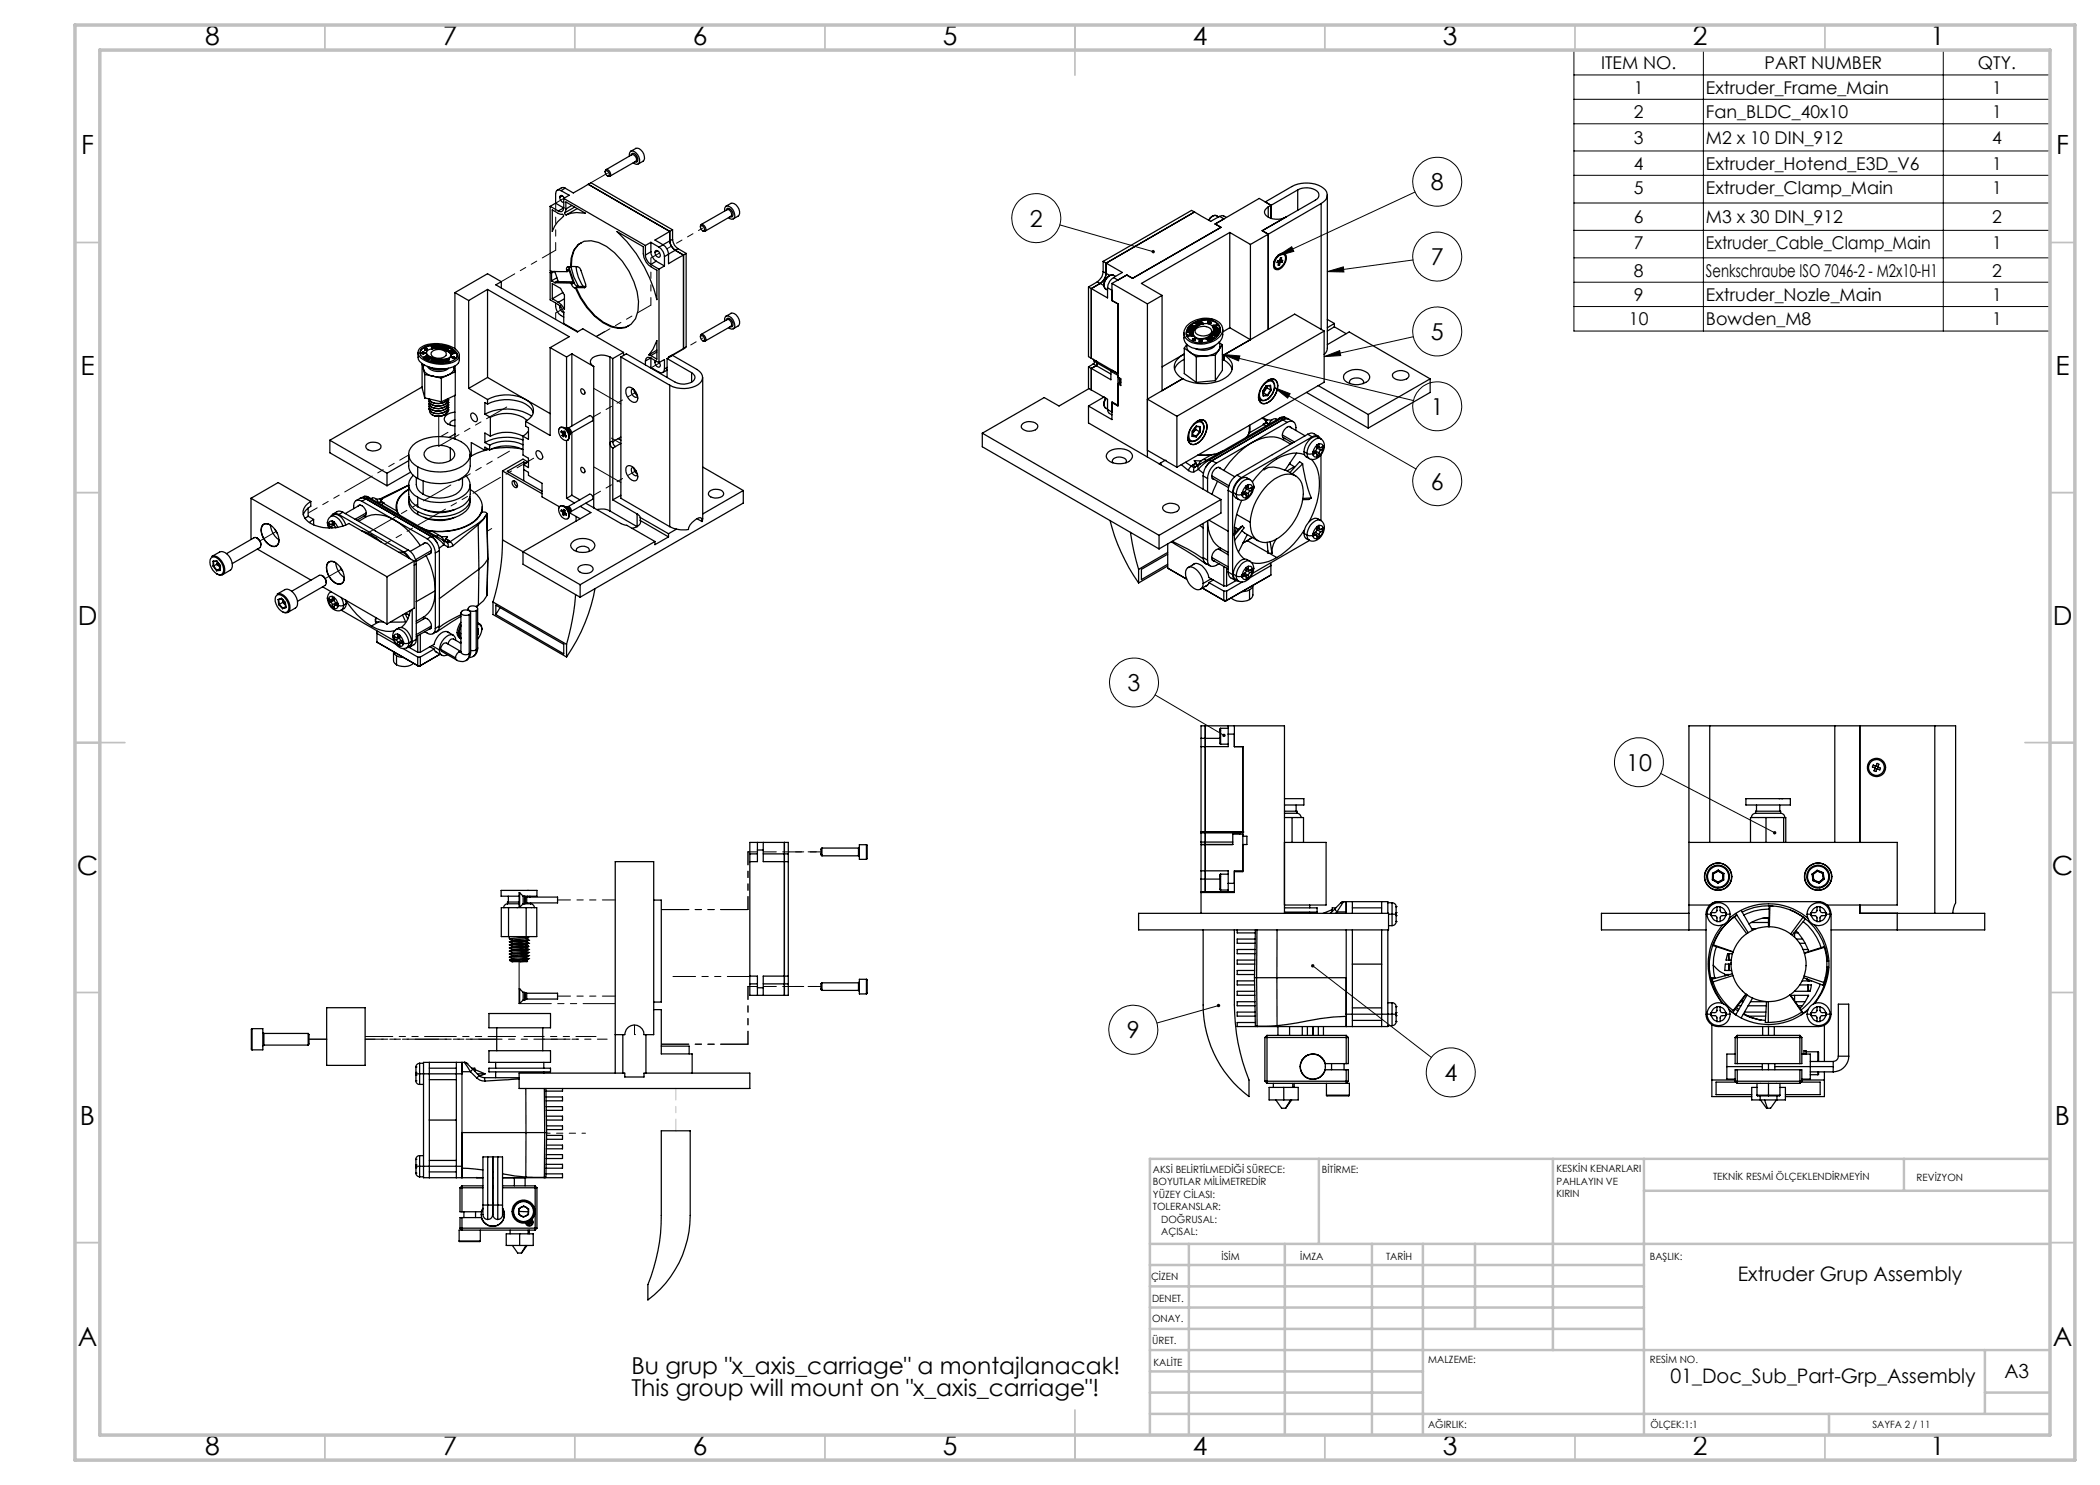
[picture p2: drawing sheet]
<svg xmlns="http://www.w3.org/2000/svg" width="420mm" height="297mm" viewBox="0 0 420 297" stroke-linecap="round" stroke-linejoin="round" font-family="sans-serif">
<defs><g id="words">
<g font-size="5.3">
<text x="41" y="9">8</text>
<text x="88.5" y="9">7</text>
<text x="138.5" y="9">6</text>
<text x="188.5" y="9">5</text>
<text x="238.5" y="9">4</text>
<text x="288.5" y="9">3</text>
<text x="338.5" y="9">2</text>
<text x="386" y="9">1</text>
<text x="16.2" y="30.7">F</text>
<text x="411.2" y="30.7">F</text>
<text x="16.1" y="75">E</text>
<text x="411.1" y="75">E</text>
<text x="15.5" y="125">D</text>
<text x="410.5" y="125">D</text>
<text x="15.4" y="175">C</text>
<text x="410.4" y="175">C</text>
<text x="16" y="225">B</text>
<text x="411" y="225">B</text>
<text x="15.5" y="269.2">A</text>
<text x="410.5" y="269.2">A</text>
<text x="41" y="291">8</text>
<text x="88.5" y="291">7</text>
<text x="138.5" y="291">6</text>
<text x="188.5" y="291">5</text>
<text x="238.5" y="291">4</text>
<text x="288.5" y="291">3</text>
<text x="338.5" y="291">2</text>
<text x="386" y="291">1</text>
</g>
<g font-size="4.7">
<text x="286.2" y="38">8</text>
<text x="206" y="45.3">2</text>
<text x="286.2" y="53">7</text>
<text x="286.2" y="68">5</text>
<text x="286.2" y="82.9">1</text>
<text x="286.2" y="97.9">6</text>
<text x="225.5" y="138.2">3</text>
<text x="325.2" y="154.1">10</text>
<text x="225.4" y="207.6">9</text>
<text x="288.9" y="216.2">4</text>
<text x="126.3" y="274.7">Bu grup &quot;x_axis_carriage&quot; a montajlanacak!</text>
<text x="126.3" y="279.3">This group will mount on &quot;x_axis_carriage&quot;!</text>
</g>
<g font-size="4">
<text x="347.6" y="256.1">Extruder Grup Assembly</text>
<text x="334.1" y="276.6">01_Doc_Sub_Part-Grp_Assembly</text>
</g>
<text font-size="3.9" x="400.9" y="275.5">A3</text>
<g font-size="3.5">
<text x="320.2" y="13.9">ITEM NO.</text>
<text x="352.9" y="13.9">PART NUMBER</text>
<text x="395.6" y="13.9">QTY.</text>
<text x="326.8" y="18.7">1</text>
<text x="326.8" y="23.6">2</text>
<text x="341.2" y="18.7">Extruder_Frame_Main</text>
<text x="341.2" y="23.6">Fan_BLDC_40x10</text>
<text x="398.4" y="18.7">1</text>
<text x="398.4" y="23.6">1</text>
<text x="326.8" y="28.8">3</text>
<text x="341.2" y="28.8">M2 x 10 DIN_912</text>
<text x="398.4" y="28.8">4</text>
<text x="326.8" y="33.9">4</text>
<text x="341.2" y="33.9">Extruder_Hotend_E3D_V6</text>
<text x="398.4" y="33.9">1</text>
<text x="326.8" y="38.8">5</text>
<text x="341.2" y="38.8">Extruder_Clamp_Main</text>
<text x="398.4" y="38.8">1</text>
<text x="326.8" y="44.6">6</text>
<text x="341.2" y="44.6">M3 x 30 DIN_912</text>
<text x="398.4" y="44.6">2</text>
<text x="326.8" y="49.8">7</text>
<text x="341.2" y="49.8">Extruder_Cable_Clamp_Main</text>
<text x="398.4" y="49.8">1</text>
<text x="326.8" y="55.3">8</text>
<text x="341.2" y="55.3">Senkschraube ISO 7046-2 - M2x10-H1</text>
<text x="398.4" y="55.3">2</text>
<text x="325.8" y="65.1">10</text>
<text x="326.8" y="60.2">9</text>
<text x="341.2" y="60.2">Extruder_Nozle_Main</text>
<text x="341.2" y="65.1">Bowden_M8</text>
<text x="398.4" y="60.2">1</text>
<text x="398.4" y="65.1">1</text>
</g>
<g font-size="2">
<text x="230.6" y="234.6">AKSİ BELİRTİLMEDİĞİ SÜRECE:</text>
<text x="230.6" y="237.1">BOYUTLAR MİLİMETREDİR</text>
<text x="230.6" y="239.6">YÜZEY CİLASI:</text>
<text x="264.4" y="234.6">BİTİRME:</text>
<text x="311.3" y="234.5">KESKİN KENARLARI</text>
<text x="311.3" y="237">PAHLAYIN VE</text>
<text x="311.3" y="239.5">KIRIN</text>
<text x="342.6" y="236">TEKNİK RESMİ ÖLÇEKLENDİRMEYİN</text>
<text x="383.3" y="236.2">REVİZYON</text>
<text x="230.6" y="242.1">TOLERANSLAR:</text>
<text x="232.2" y="244.6">DOĞRUSAL:</text>
<text x="232.2" y="247.1">AÇISAL:</text>
<text x="244.3" y="252">İSİM</text>
<text x="260" y="251.9">İMZA</text>
<text x="277.2" y="251.9">TARİH</text>
<text x="330" y="251.9">BAŞLIK:</text>
<text x="230.2" y="256.1">ÇİZEN</text>
<text x="230.4" y="260.3">DENET.</text>
<text x="230.4" y="264.4">ONAY.</text>
<text x="230.5" y="268.8">ÜRET.</text>
<text x="230.7" y="273.1">KALİTE</text>
<text x="285.7" y="272.5">MALZEME:</text>
<text x="330" y="272.5">RESİM NO.</text>
<text x="285.6" y="285.5">AĞIRLIK:</text>
<text x="330.1" y="285.6">ÖLÇEK:1:1</text>
<text x="374.5" y="285.6">SAYFA 2 / 11</text>
</g>
</g></defs>
<g fill="none" stroke="#000" stroke-width=".2">
<path d="M314.8 10.1h95.3v56.1h-95.3zM314.8 19.9h95.3M314.8 15h95.3M340.7 10.1v56.1M388.7 10.1v56.1M283 38.4l-27.4 12.8M314.8 24.8h95.3M314.8 30.2h95.3M314.8 35.1h95.3M211.9 45l18.7 5.3M255.6 51.2l2.7-1.8 .5 .9zM265.5 54.3l3.2-.9 .1 1z"/>
<path d="M282.6 52l-17.1 2.3M314.8 40.6h95.3M314.8 46.1h95.3M314.8 51.6h95.3M314.8 56.4h95.3M244.7 70.9l3.3 .3-.3 1zM244.7 70.9l38 9.2M254.9 77.5l3.1 1.2-.5 .9zM254.9 77.5l28.3 16.3M264.8 71.3l3.1-1.2 .2 1zM282.7 67.3l-17.9 4M314.8 61.3h95.3"/>
<path d="M231 139l13.8 8.1M332.1 154.7l22.8 11.8M262.5 193.1l23.8 18.4M243.7 201.1l-12.3 3.5"/>
<circle cx="287.4" cy="36.3" r="4.9"/>
<circle cx="207.2" cy="43.6" r="4.9"/>
<circle cx="287.4" cy="51.3" r="4.9"/>
<circle cx="287.4" cy="66.3" r="4.9"/>
<circle cx="287.4" cy="81.3" r="4.9"/>
<circle cx="287.4" cy="96.2" r="4.9"/>
<circle cx="226.8" cy="136.5" r="4.9"/>
<circle cx="327.8" cy="152.4" r="4.9"/>
<circle cx="226.7" cy="206" r="4.9"/>
<circle cx="290.1" cy="214.5" r="4.9"/>
</g>
<path d="M135.2 226.1v-8.4" fill="none" stroke="#c0c0c0" stroke-width=".2" stroke-dasharray="15.2 1.3 1.3 1.3" stroke-dashoffset="12.9"/>
<g fill="none" stroke="#c0c0c0" stroke-width=".35">
<path d="M65 5v5M115 5v5M165 5v5M215 5v10M265 5v5M315 5v5M365 5v5M15 48.5h5M410 48.5h5M15 98.5h5M410 98.5h5M15 148.5h10"/>
<path d="M405 148.5h10M15 198.5h5M410 198.5h5M15 248.5h5M410 248.5h5M65 287v5M115 287v5M165 287v5M215 282v10M265 287v5M315 287v5M365 287v5"/>
</g>
<g fill="none" stroke="#c0c0c0" stroke-width=".5">
<path d="M263.8 231.8v17M310.6 231.8v38.2M328.8 231.8v55.2M328.8 238.2h81.2M380.8 231.8v6.4M410 231.8h-180v55.2M230 248.8h180M230 257.3h98.8M230 253h98.8M237.8 248.8v38.2M257 248.8v38.2M274.4 248.8v38.2"/>
<path d="M284.6 248.8v38.2M295 248.8v17M230 265.8h98.8M230 261.5h98.8M230 278.5h54.6M230 274.3h54.6M230 270h180M397 278.5h13M397 270v12.8M230 282.8h180M365.8 282.8v4.2"/>
</g>
<path d="M15 5h400v287h-400zM20 10h390v277h-390z" fill="none" stroke="#c0c0c0" stroke-width=".7"/>
<path d="M354.7 166.3l-.1 .1a.35 .35 0 0 0 .2 .5 .35 .35 0 0 0 .4-.2l-.3-.2 .3 .2a.34 .34 0 0 0 0-.4 .34 .34 0 0 0-.5 0zM243.4 200.9a.34 .34 0 0 0 .2 .5 .34 .34 0 0 0 .4-.4l-.3 .1 .3-.1a.35 .35 0 0 0-.6-.1zM262.3 193a.34 .34 0 0 0 .2 .5 .34 .34 0 0 0 .4-.4 .34 .34 0 0 0-.6-.2l.2 .2zM244.5 146.9a.34 .34 0 0 0 .1 .4 .34 .34 0 0 0 .5-.1l-.3-.1 .3 .1a.34 .34 0 0 0-.1-.4 .34 .34 0 0 0-.5 .1zM255.6 51.2l2.7-1.8 .5 .9zM265.5 54.3l3.2-.9 .1 1zM264.8 71.3l3.1-1.2 .2 1zM244.7 70.9l3.3 .3-.3 1zM254.9 77.5l3.1 1.2-.5 .9zM230.4 50.1a.34 .34 0 0 0 0 .5 .34 .34 0 0 0 .6-.2l-.4-.1 .4 .1a.35 .35 0 0 0-.2-.3 .35 .35 0 0 0-.4 0z" fill="#000"/>
<g fill="none" stroke="#000" stroke-width=".25">
<path d="M111.9 39.5l.2 .5a.57 .57 0 0 0 .6 .5M111.9 39.5l.2-.4a.69 .69 0 0 1 .8 .5M112.2 38.1l1.6 .9-1.1 .7M112.2 38.1l-.7-.1-.3 .3-.1 2.3M112.3 37.6l-.9 .5M112.3 37.6l.4-.1 .3 .1M112.5 39.2l-.6 .3M112.7 39.7v1.9M112.7 39.7l16.4 9.4M113 37.6l-.8 .5M117.7 36.9l16.2 9.4M117.7 36.9l.5-.4 16.3 9.5"/>
<path d="M117.7 36.9l-3 1.7-1.7-1M121 34.4l.2-.5a.9 .9 0 0 1 .8 1.4l-.5-.2M121.1 34.3a.55 .55 0 0 1 .6 .2 .55 .55 0 0 1-.1 .7l-.5-.4zM121.2 33.9l5.2-3a.88 .88 0 0 1 .7 1.4l-5.1 2.9M125.9 31.2a.76 .76 0 0 1 .6-1 1.95 1.95 0 0 1 1.3 2.4 .71 .71 0 0 1-1.2 0M126.2 30.3l.9-.6a1.68 1.68 0 0 1 1.5 2.5l-1 .6M126.2 31l.2-.3a1.12 1.12 0 0 1 1 1.7l-.4-.1M259.5 38a3.5 3.5 0 0 1 4.2 .5 1.08 1.08 0 0 1-.6 1.5l-10.7 6.1 1.2 .7M259.5 38l-5.3 3.1M259.5 38v4.1M265.5 39v30.6l-.2 .7-.5 .6M91 58.5l2.7 1.6"/>
<path d="M91 58.5v11.2M97.5 57.9l16.3 9.4-3.8 2.2M97.5 57.9l-3.8 2.2M97.5 57.9v17.6M100.3 56.3v1.3M100.3 56.3l-1.1 .7 16.3 9.4 1.1-.6 8.1 4.7M100.3 56.3l-2.8-1.6-6.5 3.8M110 41.3v12.8l.3 .2M110 41.3l1.7 .9M110 54.4v5.6a4.5 4.5 0 0 1 2.7 2.4v2.3l2.9 1.6M110 54.4l.3 .2M110.3 54.3h3.1"/>
<path d="M110.3 54.6v1.6M110.3 56.2l.6 .3M110.3 54.3l-.3 .1M110.5 59.8v-3.1l1.6 1 .8 1.3v2.9l-.6-.9-.6-.5M110.5 59.8l1.2 .7M110.5 42a3.5 3.5 0 0 0 2 .9l.2 .3a6.2 6.2 0 0 0-2.2 3.1zM110.8 54.3l-.5 .3M110.9 56.5h.1M110.9 54.3l.6 1.8-.1 .2M110.9 54.3h.1M111 56.5l3.2 .1M111.1 40.6l1.6 1"/>
<path d="M111.1 40.6l-1.1 .7M111.4 55.6l-1.1 .6M111.4 56.3l3.2 .1M111.4 56.3l-.4 .2M111.5 56.2l-.6 .3M112.6 58.5l-2.1 1.3M112.7 41.6l-.1 .4-.2 .3-.7-.1M112.7 41.6l-1 .6M112.9 59.8l-1.2 .7M113 42.5v.4l.2 .1M113.2 41.8v-1.4l3.9 2.2-1.8-.1-2.1 .5M113.2 41.8l-.2 .7"/>
<path d="M113.3 54.1l.1 .2M113.4 54.3l.4-.2 .8 2.3M113.8 53.4l.1 .4M113.9 53.8l-.6 .3M113.9 53.8l.9 2.7M114.1 53.4l.1-1.8a3.8 3.8 0 0 1 5.5-3.1 14.4 14.4 0 0 1 8 11.8l-.1 1.9a3.8 3.8 0 0 1-5.4 3.2 13.6 13.6 0 0 1-7.1-7.8M114.1 53.4h-.6l-.2 .4v.3M114.2 56.6l.1 .3M114.2 53.4a11 11 0 0 0 1.5 3.9M114.3 53.3l-.2 .1M114.3 53.3a1.66 1.66 0 0 1 1.8 .5l1 3v.6l-.2 .1M114.3 56.9l.2 .4 .5 .3"/>
<path d="M114.4 41.1l-1.2 .7M114.6 56.4l-.4 .2M114.8 56.5l-.5 .4M114.8 56.5a.95 .95 0 0 0 .8 .8M114.9 41.4l-1.9 1.1M115 57.6h.1M115.2 53.3a7.7 7.7 0 0 0 1.4 4M115.2 57.5a15.4 15.4 0 0 0 5.5 6.9l1.6 .9 1.5 .3 1.4-.2 .6-.3M115.2 57.5l-.1 .1M115.2 57.5h1.7M115.4 41.7l-2.2 1.3M115.6 57.3l-.6 .3"/>
<path d="M115.6 57.3h1.6M116.3 48.6l-.6 .3-.9 1.1-.4 1.6-.1 1.7M117.1 57.4l-.2 .1M123.4 46.3l5.3 3.1a4 4 0 0 0 2.7 4.6v5.9a27.5 27.5 0 0 0-8-13.6zM129.1 49.1v1.9M129.1 51a2.42 2.42 0 0 0 1.1 1.9M130.2 52.9l1.6 .9M130.2 50.4a2.51 2.51 0 0 0 1 1.8M130.2 48.5v1.9M130.2 48.5l1.6 .9M130.2 48.5l-1.1 .6M130.2 50.4l-1.1 .6"/>
<path d="M131.1 50.1a.86 .86 0 0 1 .8 1.3 .86 .86 0 0 1-.8-1.3zM131.2 52.2l1.7 1M131.2 52.2l-1 .7M131.5 50.2l-.5 .3M131.8 53.8v18.7M131.8 49.4a2.41 2.41 0 0 1 1.1 1.9M132.6 49l-.8 .4M132.6 49a2.42 2.42 0 0 1 1.1 1.8M132.9 53.2l-1.1 .6M132.9 51.3v1.9M133.7 50.8l-.8 .5M133.7 50.8v1.9l3-1.7"/>
<path d="M133.9 46.3v1.9M133.9 48.2a2.42 2.42 0 0 0 1.1 1.9M133.9 46.3l-2.9 1.7 1.6 1M133.9 48.2a2.51 2.51 0 0 0 1.1 1.9M133.9 48.2l-1.3 .8M134.5 46l-.6 .3M134.5 47.9l-.6 .3M134.5 46v1.9M134.5 47.9a2.27 2.27 0 0 0 1.1 1.8M135 50.1l1.7 .9M135 50.1l-1.3 .7M135.6 49.7l-.6 .4"/>
<path d="M135.6 49.7l1.6 1M136.7 51v18.7M137.2 50.7l-.5 .3M137.2 50.7v18.7l-.5 .3M140.1 45.4v-.4l.2-.1a.89 .89 0 0 1 .7 1.3M140.1 45.3l.1-.1a.66 .66 0 0 1 .6 1l-.5-.2zM140.2 44.9l5.2-3a.86 .86 0 0 1 .8 1.3l-5.2 3M140.5 46.1l.5 .1M144.9 42.2v-.4a.58 .58 0 0 1 .4-.6 .58 .58 0 0 1 .6 .1 2.04 2.04 0 0 1 1 2.3 .74 .74 0 0 1-1.2-.1M145.2 41.2l1-.5a1.71 1.71 0 0 1 1.4 2.5l-1 .6M145.3 42l.2-.3a1.13 1.13 0 0 1 .9 1.7h-.4M217.7 57.4l.6 .3"/>
<path d="M217.7 57.4v13.9l.6 .3M218.3 57.7v13.9M219.5 56.4l.5 .3M219.5 56.4l-1.8 1M220 56.7l-1.7 1M220 56.7l.8 .4M220.6 54.3l.6 .4M220.6 52.3l.6 .3M220.6 52.3v2M220.6 54.3a2.48 2.48 0 0 1-1.1 2.1M221.1 55.9l-.1 .2a1.24 1.24 0 0 0 .2 1.7h-.1M221.1 57.8l.4 .2"/>
<path d="M221.2 55.8l-.1 .1M221.2 54.7a2.5 2.5 0 0 1-1.2 2M221.2 52.6v2.1M221.2 52.6l3.3 1.9-1.8 1M221.2 54.7a2.68 2.68 0 0 1-1.2 2M221.2 54.7l.7 .4M221.4 55.6l-.3 .3M221.5 57.6v2l-3.2-1.9M221.5 57.6l.9 .5v2M222.4 56.7v3.4M222.4 56.7l7.1 4.1M222.7 55.1a1.22 1.22 0 0 0-1.4 .5"/>
<path d="M222.7 55.5a2.5 2.5 0 0 0-1.2 2.1M222.7 55.1a1.82 1.82 0 0 0-1.9 2l.3 .7M222.7 55.1l.4 .2M225.4 55l1.1 .7M225.4 55l-1.8 1-.9-.5M225.4 55l-3 1.7M232.4 59.1l-2.9 1.7M232.4 59.1v19M238.9 42.4l-17.7 10.2M238.9 42.4l-.6-.3-17.7 10.2M238.9 42.4l3.2 1.9 1.8-1M241.8 43.9l-.1 .1"/>
<path d="M242 43.7l-.2 .3M243 44.8l1.2 .7M243.3 43.2a1.14 1.14 0 0 0-1.4 .5M243.7 43.4a1.27 1.27 0 0 0-1.9 .7M243.9 43.3l.9 .5-1.8 1M244.2 45.5l-17.7 10.2M244.7 43.2l-.3-.1-.5 .2M244.8 43.2l.5 .3M246 46.5l4.1 2.4M246 46.5l-17.7 10.2 4.1 2.4M246 46.5v19M250.1 48.9v19l-4.1-2.4"/>
<path d="M253.6 41.4a1.07 1.07 0 0 0-.7 1 1.07 1.07 0 0 0 .7 1 3.8 3.8 0 0 0 3.6 0M253.6 41.4v2M253.6 46.8v19.1M253.6 46.8l-3.5 2.1M254.2 41.1v2.6M254.2 41.1l-2.4-1.4-8.8 5.1M254.2 41.1l-.6 .3M254.7 52.5h.1M254.7 52.6l.1 .1M254.8 52.5v.4M255.3 51.6a1.29 1.29 0 0 1 1.5-.7 1.91 1.91 0 0 1-1.1 2.8 .68 .68 0 0 1-.7-.2 .68 .68 0 0 1-.1-.7zM255.5 52.3l.3 .2"/>
<path d="M255.5 52.1l-.1 .4h.4M255.5 52.1l.5 .4M255.6 51.1h.1M255.7 51a.92 .92 0 0 1 1.2-.3 .92 .92 0 0 1 .3 1.3l-.3 .8a1.4 1.4 0 0 1-2.1 .9l-.1-.7a2.48 2.48 0 0 1 1-2zM255.7 51h.1M255.7 52.9l.2 .1M255.8 52.1l.3 .1M255.8 52.5l-.2 .5h.3M255.9 50.9l-.3 .2M255.9 52l.3 .1M256 52.5l-.1 .5M256.1 52.2l.3 .2"/>
<path d="M256.2 52.1l-.1 .1M256.2 52.1h.3l-.1 .3M256.2 52.1l.1-.6-.2 .1-.2 .5h-.4M256.4 52.4l-.4 .1M256.8 50.9h-.1a1.42 1.42 0 0 0-1.7 1 1.18 1.18 0 0 0 .2 1.8M264.2 40.7a1.79 1.79 0 0 0 1.2-1.7 1.79 1.79 0 0 0-1.2-1.7 6.4 6.4 0 0 0-5.9 0l-5.3 3.1 1.2 .7M264.2 40.7l-10.6 6.1M264.2 40.7v25.2M83.6 70.5a2.12 2.12 0 0 0 1.6 2.7 6.9 6.9 0 0 0 6.2-.3 1.81 1.81 0 0 0 .5-1.9M84.1 69.6a6.8 6.8 0 0 1 7.1 .3 1.29 1.29 0 0 1 .7 1.2 1.29 1.29 0 0 1-.9 1.1 6.8 6.8 0 0 1-7.1-.9 1.21 1.21 0 0 1 .2-1.7zM84.1 70a5.6 5.6 0 0 1 5.8-.5 2.1 2.1 0 0 1 1.6 1.7 2.58 2.58 0 0 1-2.6 1.4 5.8 5.8 0 0 1-4.7-1.5l-.2-.5zM84.4 70.7h.5"/>
<path d="M84.4 70.5v.2M84.4 72.8v4.8l.5 2M84.4 70.6h.2M84.4 70.6v.1M84.4 70.5v.1M84.4 72.8l.3 1.1M84.4 77.4l-18.4 10.6M84.5 72.8h-.1M84.6 70.8h.1M84.6 70.4v.1M84.6 70.6v.2M84.6 70.4l-.2 .1"/>
<path d="M84.6 70.4h.1M84.7 73.9a2.31 2.31 0 0 0 1.9 1.3M84.7 70.4l.2 .1M84.7 70.6v.2M84.7 70.4v.1M84.7 70.6h.2M84.7 73.9l.2 1M84.8 71.4l.1 .3M84.8 72.9l-.1 1M84.9 71.7h.1M84.9 70.5v.2M84.9 71.6h.1"/>
<path d="M84.9 71.6v.1M84.9 70.5v.1M84.9 70.6v.1M84.9 71.4l.1 .1M84.9 74.9v4.7M84.9 74.9l1.7 .3M84.9 79.6l3.4 .8M85 71.4h.2l-.3 .1v-.1M85 71.4v.1M85 69.7v.1M85 69.8v.2M85 71.4h-.1"/>
<path d="M85 69.7l.1 .1h-.1M85 69.7h.1M85 69.8v.1M85 69.9v.1M85.1 71.3h.1M85.2 69.9l-.2 .1M85.2 69.9l.1 .1M85.2 69.8l.1 .1M85.2 69.8l-.2 .1M85.2 69.8v.1M85.3 71.8l.2 .2M85.3 71.8l-.1 .1"/>
<path d="M85.3 71.3v.1M85.3 70.3v.2a1.4 1.4 0 0 0 1.3 1.2M85.3 69.6l-.3 .1M85.3 69.6l.1 .1M85.3 69.9v.1M85.4 69.8l-.1 .2M85.4 69.7l-.1 .1M85.4 69.7l-.2 .1h.2M85.4 69.8l-.1 .1M85.4 70.2a4 4 0 0 1 4.7 .7l.1 .3a1.28 1.28 0 0 1-1.3 .6 4 4 0 0 1-3.6-1.1zM85.5 73.3a3.1 3.1 0 0 0 4.2 .4M85.5 71.2h-.4l.1 .2h-.4l.1 .2"/>
<path d="M85.5 71.2l-.2 .1M85.5 71.2l.1 .1M85.5 71.7h.2l-.4 .1M85.6 71.3l-.4 .1 .1-.1M85.6 71.3h.1M85.7 71.3l.1 .1-.8 .4v-.2M85.7 71.3l-.7 .3M85.8 73.4a3.6 3.6 0 0 0 3.3 .4M85.8 79.7v.1a1.73 1.73 0 0 0 2 .9 1.73 1.73 0 0 0 1.8-1v.3a1.68 1.68 0 0 1-1.8 1.2 1.73 1.73 0 0 1-2-.9l.1-.3M86.1 73.5h.1a3.3 3.3 0 0 0 2.5 .3M86.1 71.5l-.5 .1-.1 .2h.1M86.1 71.5l.1 .1-.6 .5-.1-.1"/>
<path d="M86.1 71.5l-.6 .5M86.2 72.2l-.1 .1M86.2 72.2h.1M86.3 69.1a1.96 1.96 0 0 0-2.3 1.6l.1 .3M86.3 71.7l.1 .2M86.3 71.7h.1M86.3 69.1l.1 .4M86.3 72.2l.1 .2 .1-.2M86.4 69.6v.1M86.4 69.6h.1M86.4 69.7h.1M86.4 71.7v.2"/>
<path d="M86.4 70.3a2.12 2.12 0 0 1 2.8 .2 .76 .76 0 0 1-.7 1 1.81 1.81 0 0 1-2.3-.6zM86.4 69.5v.1M86.4 71.6v.3M86.4 71.6v.1M86.4 71.6l-.1 .1M86.5 69.6v.1M86.5 69.1l.1 .4M86.5 69.1l.1 .3M86.5 69.1h-.2M86.5 72.3v.1M86.5 72.3h.1M86.5 72.2v.1"/>
<path d="M86.5 72.2h.1M86.6 72.1l-.1 .1M86.6 71.7l-.1 .3M86.6 72l-.3 .2M86.6 72v.1M86.6 71.7l-.4 .5M86.6 71.7l.1 .1M86.6 69.4v.2h-.1M86.6 69.4v.1M86.6 75.2l1.7 .4M86.6 69.5l.1 .2h-.2M86.7 71.8v.2"/>
<path d="M86.7 71.8l-.1 .2M86.7 71.8h.3M86.7 72.1l-.1 .2M86.7 72.1l.1 .1M86.8 72.2l-.1 .3-.1-.2M86.8 69.5h.4M86.9 69.4l-.1 .1M86.9 69.4h.2M86.9 69.4h.1M86.9 71.8l-.3 .3M87 71.8l.1 .1-.3 .3M87 71.8l-.3 .3"/>
<path d="M87.1 71.8l.1 .1M87.1 69.4l.1 .1M87.1 72.4h.1M87.1 69.4h.1M87.2 71.9l-.1 .6v-.1M87.2 72.4h.1M87.2 71.9l-.1 .5M87.2 71.9h.2M87.2 72.4l.2 .1M87.3 72l-.1 .4M87.3 72v.2M87.3 69.7h.2"/>
<path d="M87.3 72l.2 .1M87.3 72.2v.2M87.3 72.2h.1M87.3 69.6v.1M87.3 69.6h.2M87.4 71.9v.1M87.4 71.9l.1 .1M87.4 71.9h.2M87.5 69.1h-1M87.5 72.1l-.3 .3M87.5 69.1l-.2 .6M87.5 69.6v.1"/>
<path d="M87.5 69.1h.2M87.5 69.1l-.2 .5M87.6 71.9l.1 .1M87.6 71.9l-.1 .1M87.6 69.1l-.1 .6M87.6 69.7h.1M87.6 69.1l-.1 .5M87.7 69.1l-.1 .6M87.7 69.1l.1 .2-.1-.1M87.7 69.1v.1M87.7 72l-.3 .6v-.1M87.7 72l-.3 .5"/>
<path d="M87.7 69.6l-.1 .1M87.8 69.1h.1M87.8 71.9l.1 .1M87.9 69.6h.2M87.9 72h.8M87.9 72v.6M87.9 72v.5h.3M88 69.4l-.2 .3-.1-.1M88 69.4l-.1 .3v-.1M88 69.1l-.3 .4v-.3M88 69.1l-.3 .5M88 69.1h.1"/>
<path d="M88.1 69.8h.1M88.1 69.1l-.1 .3M88.1 69.6v.2M88.1 69.1l-.2 .5M88.1 69.1h.1M88.1 72v.6M88.2 69.1l-.1 .5M88.2 69.1l.1 .1M88.2 69.2h.5M88.3 72l-.2 .6zM88.3 69.7v.1M88.3 69.2l-.2 .6"/>
<path d="M88.3 69.7h.1M88.3 75.6v4.8M88.3 72.4l-.1 .2v-.1M88.3 72.4v.1M88.3 72.1l.1 .3M88.3 72.1l-.1 .4M88.3 72.1v.3M88.3 72.5l.1 .1v-.1M88.4 72.4v.1M88.4 72.4l-.1 .1M88.4 72.5h.3M88.4 69.7v.1l.1-.1"/>
<path d="M88.5 72v.6l-.2-.6 .2 .4M88.5 69.6v.1M88.5 69.7l.1 .1M88.5 69.6l.1 .2M88.5 69.6l-.1 .1M88.6 69.8l-.1 .1 .3 .1M88.6 69.8h.2M88.7 72v.6v-.1M88.7 72v.5M88.7 69.2l-.4 .5M88.7 69.2h.2M88.8 69.8v.2"/>
<path d="M88.8 69.5l-.1 .1M88.9 69.2l-.4 .4h.2l.2-.3h.1M88.9 69.2v.1M88.9 69.8l.2 .2M88.9 69.8l.2 .1M88.9 69.3l.5 .1M89 72.1v.2M89 69.3l-.2 .7M89 69.3l-.2 .5M89.1 69.9v.1M89.1 69.8v.1M89.1 69.8l.1 .2"/>
<path d="M89.2 70h-.1M89.2 70l.2 .2M89.2 72.1l.1 .1M89.2 72.1l-.2 .1M89.2 72.1h-.2M89.2 72.1h.1M89.2 70h.2M89.3 69.9l-.1 .1M89.3 72.2l-.3 .1M89.4 72v.1M89.4 70v.2M89.4 71.9l-.1 .1"/>
<path d="M89.4 69.7l-.2 .3M89.4 69.7l-.3 .1M89.4 69.7h.1M89.4 72.1l.3 .4v-.1M89.5 72l.2 .4M89.5 72l-.1 .1M89.5 70.1h.1M89.5 69.5l.1 .1zM89.5 69.5l-.1 .2M89.5 69.7l-.1 .3M89.5 69.7l.1 .1M89.6 69.8l-.2 .4"/>
<path d="M89.6 70.1v.1M89.6 80h.1M89.6 72h.1M89.6 71.9v.1M89.6 71.9h-.2l.1 .1M89.6 71.9l.3 .4M89.6 71.9h.1M89.6 75a5.1 5.1 0 0 1-3 .2M89.6 80a1.68 1.68 0 0 1-1.8 1.2 1.61 1.61 0 0 1-2-1M89.6 70.1l-.2 .1h.2M89.6 70.1l.1 .1h-.1M89.6 70.1h.1"/>
<path d="M89.6 75l-1.3 .6M89.7 69.5l-.3-.1-.5 .4M89.7 70.2l.1 .2M89.7 70.2l.2 .1M89.7 69.5l.1 .1M89.7 69.5l-.3 .2M89.8 69.6a3.2 3.2 0 0 1 1.6 1.2l-.1 .7M89.8 69.6l-.2 .2M89.8 69.6l-.3 .1M89.9 70.3l-.1 .1M89.9 72.3l-.2 .1M89.9 72.3l.1 .1"/>
<path d="M90.1 70.5l.8-.2 .2 .1-.2 .2M90.1 70.5v.2M90.1 70.5v.1M90.1 70.8l.1 .2a1.2 1.2 0 0 1-1.5 1M90.1 70.7h.1M90.1 70.6v.1M90.2 70.3l-.4 .1M90.2 70.3h.1M90.2 70.1v.2M90.2 70.1l.1 .1M90.2 70.1l-.3 .2M90.2 70.7l.1 .2"/>
<path d="M90.2 70.7h.1M90.3 70.2v.1M90.3 70.7v.2M90.3 70.2l.1 .1h-.1M90.3 70.2h.1M90.4 71.4l-.1 .1h.3M90.4 71.4l.2 .1-.1 .2h.1M90.4 71.4l.5 .1M90.5 70.1l-.2 .1M90.5 70.1l.1 .1M90.5 70l.1 .1M90.5 70l-.3 .1 .1 .1"/>
<path d="M90.5 70v.1M90.5 70.7v.1M90.5 70.8l-.2 .1M90.5 70.7h-.2M90.6 70.4v.2l-.4 .1M90.6 70.4l-.1 .2M90.6 71.6h.1M90.6 70.4l-.5 .2M90.6 70.1v.1M90.6 70.4l.3 .2M90.6 70.4v.2l-.1 .1M90.6 70.4l.1 .3"/>
<path d="M90.6 71.6v.1M90.6 70.4h.3zM90.7 70.7l-.2 .1M90.7 70.7h.2M90.7 70l-.1 .2M90.7 70l-.1 .1M90.7 70l-.3-.1-.7 .3M90.7 71.6l-.1 .1M90.7 71.6h.2M90.8 73.3a1.43 1.43 0 0 1-1.2 1.7M90.8 73.3l.3 1.1M90.8 71.3v.2"/>
<path d="M90.8 71.3l-.2 .3M90.8 71.3l-.1 .1M90.9 70.6v.1M90.9 70.4v.1M90.9 71.5v.1M90.9 71.5h-.2v.1M91 73.6l-.1 .1M91 73.2v1M91 79.1v8.7M91.1 70.4v.2l-.2 .1M91.1 74.4l-1.5 .6M91.1 74.4v4.7l-2.8 1.3"/>
<path d="M93.7 60.1v17.6M93.7 77.7l3.8 2.2M97.5 79.9a8.3 8.3 0 0 1 7.6 0M97.5 75.5l7.6 4.4M97.5 79.9v.9M97.5 75.5l-3.8 2.2M105.1 79.9a2.31 2.31 0 0 1 1.6 2.2 2.31 2.31 0 0 1-1.6 2.2M105.1 79.9l4.9 2.8M110 69.5l3.3 1.9M110 69.5v17.6l-4.9-2.8M111.1 60.6a2.63 2.63 0 0 0 1.6 2.8M111.9 61.5l.2 .5a.62 .62 0 0 0 .8 .4"/>
<path d="M112.1 61.1l-.2 .4M112.1 61.3l-.2 .2M113.3 71.4v14.2M114.4 70.8l4.3 2.5M114.4 70.8l-1.1 .6M114.4 70.8v14.4M116.2 77.8a.71 .71 0 0 1 .7 1 .71 .71 0 0 1-.7-1zM118.7 73.3v28.3M122 71.4a3.2 3.2 0 0 0-3.8 .5 .96 .96 0 0 0 .5 1.4M122 71.4l.6 .3M122 71.4v30.8M122.6 71.7v16.7"/>
<path d="M124.2 71.4l1.1-.6 9.7 5.6a3.3 3.3 0 0 0 3.9-.5 .96 .96 0 0 0-.6-1.4M124.2 71.4l9.7 5.6M124.2 71.4v28.3l9.7 5.6M124.7 70.5l-2.1 1.2M124.7 70.5v.6M125.4 77.6a1.47 1.47 0 0 1 1.9 1.1 1.25 1.25 0 0 1-.2 1.8 2.12 2.12 0 0 1-1.7-2.9zM126.7 77.8h-.3a1.08 1.08 0 0 0 1 1.6l.1-.2M126.8 77.9a1.33 1.33 0 0 0 .7 1.2M129.1 72.2v.8M129.8 71l.8-1.2 .8-1.7v3.7l-1.2-.7M129.8 71l.4 .1M130.2 71.6l1.6 .9"/>
<path d="M130.2 71.6l-.7-.1-.3 .3-.1 .4M130.2 73.5l2 1.1 .3-.1 .3-.2 .1-.5M130.2 71.6v1.9M130.2 71.6l-1.1 .6M130.2 73.5l-.1 .1M131 72.5v.2a.62 .62 0 0 0 .3 .6 .62 .62 0 0 0 .7 0l.1-.2-.2-.6M131.1 72.1l-.1 .4M131.3 72.2l-.3 .3M131.4 70l-1.6 1M131.4 70.4l-1.2 .7M131.8 72.5l1.1-.6v1.9M133.4 74l-.8 .5"/>
<path d="M133.4 71.7l1.1-.6 4.9 2.8a1.73 1.73 0 0 1 1.1 1.8 1.73 1.73 0 0 1-1.4 1.5 6 6 0 0 1-5.2-.2M133.4 73.5l-.5 .3M133.4 71.7l4.9 2.8M133.4 71.7v3.8M133.4 73.9l-.1 .1M133.7 71.4v.2M133.9 77v28.3M134.5 71l-.8 .4M136.7 69.7l-3 1.7M138.3 74.5v1.9M140.1 67.4a.4 .4 0 0 1 .3-.6l.6 .6a.61 .61 0 0 1 0 .8M140.1 67.2a.58 .58 0 0 1 .7 .2 .58 .58 0 0 1 0 .8l-.3-.1-.3-.3z"/>
<path d="M140.2 66.9l5.2-3a.9 .9 0 0 1 .8 1.4l-5.2 2.9M140.5 68.1l.5 .1M140.5 75.5v28.2l-.1 .6M144.9 64.2v-.5a.58 .58 0 0 1 .4-.5 .58 .58 0 0 1 .6 .1 2.09 2.09 0 0 1 1 2.3 .77 .77 0 0 1-1.2-.1M145.2 63.2l1-.5a1.67 1.67 0 0 1 1.4 2.5l-1 .6M145.3 64l.2-.3a1.1 1.1 0 0 1 .9 1.6h-.4M217.7 73.4l.6 .3M217.7 73.4v4.3l.6 .3M217.8 77.7l-6 3.5-3-1.7-12.3 7.1M218.3 73.7v4.3M218.3 71.6l5.3 3.1M218.3 78l3.2 1.9v2"/>
<path d="M218.3 73.7l3.9 2.2v-1.6M218.7 72.8l.6 .3M218.7 72.8l-1 .6M218.7 71.9l.2 .4M218.9 72.3l.6 .3M218.9 72.3v.3l-.2 .2M219.3 73.1l-1 .6M219.3 73.1l2.9 1.7M219.3 72.2l.2 .4M219.5 72.6l-.2 .5M219.5 72.6l2.7 1.6M220.6 79.4l.5 .3"/>
<path d="M220.6 79.4h.1M220.7 79.4l-3 1.8M221.2 79.6a1.61 1.61 0 0 0 0 2h-.1M221.2 79.7a1.46 1.46 0 0 0-.1 1.9M222.2 74.3l1.4 .8v6l-1.2-.7v2l-.9-.5M222.2 74.3l.3-.2 1.1 .6M222.4 60.1l1.2 .7M223.6 60.8v13.9M223.6 76.8v4.4l-1.2-.7M223.6 60.8v14.6l.6 .3v1.4l-.6-.3M223.9 75.6v1l.3-.2M223.9 75.8l.3 .2"/>
<path d="M224.2 76.4l-.6 .4M229.5 60.8v30.6M236.5 71a2.55 2.55 0 0 0-1.4 3.4l.8 .9 .6 .4M236.5 75.7l-7 4.1 5.9 3.5M236.5 71l-4.1 2.4M236.9 71.9a3.4 3.4 0 0 0-2 2M236.9 69.6v5.1l2.4 1.8M236.9 69.6l1.2 .9M236.9 70.8l-.4 .2M237.3 65.2a5.2 5.2 0 0 1 6.5-.8 1.91 1.91 0 0 1-.2 3.2 4.9 4.9 0 0 1-6.4 .1 1.84 1.84 0 0 1 .1-2.5zM237.3 68.9l-.4 .7M237.4 68.9a1.49 1.49 0 0 0 .7 1.6"/>
<path d="M237.4 66.5l1.1 .1M237.5 66.2h.1M237.5 66.3l-.1 .2M237.5 66.4l-.1 .1M237.5 66.4l.9 .1M237.5 66.3v.1M237.5 66.3l.9 .1M237.5 66.2v.1M237.5 67v.3M237.5 67v.1M237.5 66.3h.1M237.5 66.3h1"/>
<path d="M237.5 66.1l.8 .1h-.8M237.5 67.1v.2M237.5 66v.1M237.5 66l1 .2M237.5 66.1v.1M237.5 66l1 .1M237.6 65.9l-.1 .1M237.6 65.9l-.1 .3M237.6 65.9l.9 .1M237.7 65.6v.1l.9 .3M237.7 65.6l.9 .3M237.8 65.2a4.4 4.4 0 0 1 5.9-.4 1.9 1.9 0 0 1-.6 2.8 4.6 4.6 0 0 1-5.3 .3 1.74 1.74 0 0 1 0-2.7z"/>
<path d="M237.8 65.5l.7 .1-.1 .1zM237.9 66.9h.2M238 66.6l-.1 .3M238 66.8l-.1 .1M238 66.8h.1M238 66.6v.2M238 66.6h.1M238.1 70.5a4.8 4.8 0 0 0 3.1 .7M238.1 66.6v.3M238.1 66.6v.2M238.1 70.5l1.2 .9M238.1 65.2l.1-.1 .4 .1"/>
<path d="M238.1 65.2l-.1 .1 .5 .1M238.1 66.8v.1M238.1 65.2l.4 .1M238.2 67.2h.2M238.2 67.1h.2M238.2 67.2l-.7 .1M238.2 67.1h-.7M238.2 67.1v.1M238.3 65l.9 .2M238.3 65l.3 .2M238.3 65l-.1 .1M238.4 67.2h.1"/>
<path d="M238.4 67.1v.1M238.4 67.1h.1M238.4 66.4l.1 .2M238.4 66.5l.1 .1M238.4 66.4v.1M238.5 67h-1M238.5 66.2v.1M238.5 65.4l.3 .2M238.5 66.4h.1M238.5 66.2v.2M238.5 67h.1M238.5 66.3v.1"/>
<path d="M238.5 67v.1zM238.5 67v.1M238.5 66.2h.1M238.5 67.1l.1 .1h-.2M238.5 67.1h-.1M238.5 66.1v.1M238.5 65.3v.1M238.5 65.3l.4 .2M238.5 66v.2M238.5 67.7l.1 .2M238.5 67.9v.1l.1 .1M238.5 67.9h.1"/>
<path d="M238.5 67.7l.2 .1M238.5 67.7l.3 .1M238.5 66v.1M238.6 65.2l.4 .2M238.6 65.6l-.1 .2h.2M238.6 65.6l.2 .1M238.6 65.6v.2M238.6 65.2l.5 .1M238.6 65.2h.1M238.6 65.9v.1M238.6 67.9v.2M238.7 65.8l-.1 .2"/>
<path d="M238.7 65.8h.1M238.7 65.8l-.1 .1M238.8 68l-.2 .1M238.8 68l.1 .1M238.8 67.9h.1M238.8 67.9h-.2M238.8 67.9v.1M238.8 65.7v.1M238.8 65.6v.2M238.8 65.6v.1M238.8 65.6l-.9-.2-.2 .2M238.9 65.6h.1"/>
<path d="M238.9 65.8a2.6 2.6 0 0 1 3.5-.6l.2 .3a1.86 1.86 0 0 1-1.5 2.1 1.79 1.79 0 0 1-2.4-.8l-.1-.3zM238.9 65.5v.1M238.9 67.9v.2M239 64.6l-.1 .1 .7 .4M239 67.7l-.1 .2M239 67.7l-.5 .2M239 67.7l-.2 .1 .2 .1M239 64.6l.6 .4M239 67.9l.1 .1-.2 .1M239 67.9h-.1M239 65.4l-.1 .2M239 65.4h.1"/>
<path d="M239 65.4l-.1 .1M239.1 65.3v.1M239.2 65.2l-.1 .2M239.2 65.2l-.1 .1M239.3 65.7a2.32 2.32 0 0 1 2.9 .2 .94 .94 0 0 1-1 1.2l-.9 .1a1.03 1.03 0 0 1-1.2-1.3zM239.3 65.1l-.1 .1 .2 .1M239.3 65.1h.1M239.3 71.4v5.1M239.3 64.4v.2M239.3 64.4l-.3 .2M239.3 64.4l-.1 .1 .4 .2M239.4 65.1v.2"/>
<path d="M239.4 65.1l.1 .1-.1 .1M239.4 65.1h.1M239.6 64.7v.1M239.6 65v.1M239.6 64.7h-.1l.2 .2M239.7 64.2h.6v.1l-.3 .1M239.7 64.2l-.1 .1 .5 .6M239.7 64.2l.4 .6M239.7 64.2a3.1 3.1 0 0 0-2.4 2.7l.1 .4M239.7 64.9l.1 .1-.2 .1M239.7 64.9l-.1 .1M239.9 68.3h.6"/>
<path d="M239.9 68.2h.2v.2M239.9 68.1v.2M239.9 68.1v.1M239.9 68.1h.2M239.9 68.2v.1M240 64.4h.1M240 64.4h.4l.2 .2M240.1 64.4l.2 .1M240.1 64.4l.2 .3M240.1 64.2a3.9 3.9 0 0 1 3.6 .7 1.57 1.57 0 0 1 .2 1.8M240.1 64.3l-.2-.1 .1 .2M240.1 64.3v.1"/>
<path d="M240.1 68.4h.2M240.1 64.3h.1M240.1 64.8v.1M240.1 64.3l-.1 .1M240.1 68v.1M240.1 68v.4M240.1 68h.1M240.2 64.6h.1M240.2 68l.1 .4M240.2 64.9h-.1M240.2 68v.1M240.2 68.1h.3"/>
<path d="M240.3 64.6l.1 .2M240.3 64.7l-.2 .1M240.3 64.7v.1M240.3 64.3v.1M240.3 64.5l.1 .2M240.3 64.5v.1M240.4 64.7v.1M240.5 68.2h-.3l.1 .2M240.5 68.1v.2M240.5 68.1v.1M240.5 68.2v.1M240.6 64.6l.1 .2h-.3"/>
<path d="M240.6 64.6l-.2 .1M241.2 71.2l-1.9 .2M241.3 67.7l.4 .1M241.3 67.7l-.1 .1 .2 .1M241.3 67.7l.1 .1M241.4 67.9l.3 .1M241.4 67.8h.5M241.4 67.8v.1M241.5 67.6l.4 .2h-.3M241.5 67.6l.2-.1 .6 .4M241.5 67.6v.1M241.7 67.9v.2"/>
<path d="M241.7 64.3l-.1 .2h.2M241.7 64.3l.2 .1-.1 .1M241.7 68.1l.2 .1 .3-.1M241.7 68v.1M241.7 68h.5M241.8 64.5l-.1 .2h.2M241.8 64.5v.1M241.8 64.6l.1 .1M241.9 67.8l-.1 .1 .2 .1M241.9 67.8l.2 .2h-.2M241.9 67.8l-.2 .2M241.9 67.8v.2"/>
<path d="M241.9 64.4l.2 .1M241.9 64.4l-.1 .2M241.9 64.4l.1 .2M242 64.6l-.1 .1M242 64.6h.2M242 64.4h.2M242 67.3l-.1 .1 .4 .2M242 67.3l.4 .2-.1 .1M242 67.3l.9 .3M242 64.2l.1 .2M242 64.2l-.3 .1M242 64.2v.2"/>
<path d="M242.1 64.5l.1 .1M242.2 64.4v.2M242.2 68v.1M242.2 64.4l-.1 .1M242.3 67.1l.1 .2M242.3 67.6l-.1 .1h.1M242.3 67.6h.1M242.3 67.1h.1M242.3 68.1h-.1M242.3 67.9l-.1 .1M242.3 67.9l.1 .1M242.3 67.6v.1"/>
<path d="M242.4 67.1v.2M242.4 67h.7M242.4 67.1l.6 .1M242.4 67.1h.1M242.4 67.5l.3 .1-.2 .1M242.4 67.5l-.1 .1M242.4 67.5l.1 .2M242.4 67h.6M242.4 67v.1M242.5 67.7h-.2M242.5 67.7h.1M242.5 66.9h.1"/>
<path d="M242.5 67.7v.1l.1 .1v-.1M242.5 67.7l.1 .1M242.6 65.2l.4 .1M242.6 65.1v.1M242.6 66.7l.1 .1M242.6 66.7l1 .2M242.6 66.7l-.1 .2M242.6 65.1h.1M242.6 65.5l.1 .1a2.09 2.09 0 0 1-2.2 2.3 1.35 1.35 0 0 1-1.5-.3 1.35 1.35 0 0 1-.3-1.5M242.6 65.4l.1 .1M242.6 65.1l.4 .1M242.7 66.8l.4 .2"/>
<path d="M242.7 66.8v.1M242.7 66.6h1M242.7 66.5v.2v-.2M242.7 66.7h1M242.7 66.5h.1M242.8 66.4h.2l-.3 .1M242.8 66.4l-.1 .1M242.9 66.2h.1M242.9 65.9h.1M242.9 66h.1M242.9 67.6v.1M242.9 65.9v.1"/>
<path d="M242.9 65.6v.3M242.9 65.9v.3M242.9 66.2h1M242.9 67.6l-.3 .2M242.9 66.1l-.1 .3M242.9 66.1h1M242.9 65.6v.2M242.9 66v.1M242.9 66h1M242.9 65.9l1 .1M242.9 65.8v.1M242.9 65.8h1"/>
<path d="M242.9 65.6h1M243 67.2l.3 .1M243 67v.2M243 67l.3 .2M243 65.2v.1M243 69.1a3.4 3.4 0 0 1-3.9 .6M243.1 67l.3 .1M243.1 67h.1M243.1 71l-1.9 .2M243.1 71v5.1M243.1 76.1l-3.8 .4M243.1 67h.3"/>
<path d="M243.1 66.4l.7 .1M243.1 66.4v.1l.6 .1M243.1 66.4v.1M243.1 65.3l.1 .3M243.1 65.3l.1 .2M243.1 65.3l.2 .1M243.2 65.6h.1M243.2 65.5v.1M243.3 65.4v.2M243.3 65.4l-.1 .1M243.3 67.2v.1M243.4 67h.1"/>
<path d="M243.4 67v.1M243.4 67.1h.1M243.4 67.1l-.1 .2M243.4 67.1l-.1 .1M243.5 67v.1M243.6 66.9l-.1 .2M243.6 66.9l-.1 .1M243.6 65l-.1-.1-.9 .2M243.6 65l.1 .1-.7 .2M243.6 65l-.6 .2M243.7 65.8h.2M243.7 66.6v.1"/>
<path d="M243.7 65.8l-.6 .1h.8M243.7 65.8v.1M243.7 66.6h.1M243.8 68.4l.2 .6v.5l-.2 .5M243.8 70a3.4 3.4 0 0 1-2.6 1.2M243.8 70l-.7 1M243.8 66.4l-.9-.2-.2 .3M243.8 66.4l-.1 .3M243.8 66.4v.1M243.8 68.5l.7 .5M243.9 65.8v.1M243.9 65.9h.1"/>
<path d="M243.9 65.6v.3M243.9 65.9v.3M243.9 66.1v.1M243.9 65.6v.2M243.9 65.9v.2M243.9 66v.1M243.9 65.8l-1 .1M243.9 65.8h.1M244.5 69l-.7 1M244.5 69v5.1l-1.4 2M244.5 71.9l.3 .1M244.5 70.8l.3 .2"/>
<path d="M244.5 65.9a3.1 3.1 0 0 1-2.4 3.6 4.7 4.7 0 0 1-4.9-.8 2.59 2.59 0 0 1-.4-2.1M244.8 71a2.64 2.64 0 0 1 1.5 3.3 6 6 0 0 1-5 2.4 8.6 8.6 0 0 1-4.8-1M244.8 72a3.3 3.3 0 0 1 1.6 1.9M244.8 71v1M246 65.5l-1.5 .9M251.7 79.4a.89 .89 0 0 0 1.3 .6M251.7 79.8l.4 .2M252.6 78.2h.1M252.6 78.2l.1 .9M252.6 78.2l.1 1M252.6 78.5h.1M252.6 78.5l.1 .1"/>
<path d="M252.6 78.6h.1M252.7 79.1v.1M252.7 78.6l.8 .4M252.8 76.9a1.15 1.15 0 0 1 1.9-.4 2.77 2.77 0 0 1-2.1 3.6 1.35 1.35 0 0 1-.5-2zM252.9 76.6a1.68 1.68 0 0 1 2.3-.5 3 3 0 0 1-.7 3.6 1.94 1.94 0 0 1-2.3 .9 2.05 2.05 0 0 1-.2-2.5zM253.2 77.3v.2M253.2 77.5l.2 .1M253.2 77.5l-.6 1M253.3 77.1v.1M253.3 77.2l-.7 1M253.3 77.1l-.7 1.1M253.3 77.2l.1 .4"/>
<path d="M253.4 77.6l.7 .4M253.4 77.6l-.7 1M253.5 79v.1M253.5 79l-.8 .1M253.5 79.1l-.8 .1M253.6 76.1a1.17 1.17 0 0 1 1.3-.2 1.17 1.17 0 0 1 .6 1.2 3.9 3.9 0 0 1-2.6 3.6 1.13 1.13 0 0 1-1.2-1.3M253.6 76a.89 .89 0 0 1 1.3 .9M254 77.1l.1 .9M254 75.9l.4 .2M254.1 77.1l-.8 .1M254.1 77.1l.1 .9M254.1 77.1h-.8"/>
<path d="M254.1 78h.1M254.1 78l-.6 1M254.2 78l-.7 1.1M254.9 76.9a3.3 3.3 0 0 1-1.8 3.1M261.3 78.5l12.3 7.1M263.6 77.1l10 5.8M264.8 66.2l-29.4 17.1M264.8 66.2v10.2l-29.4 17M264.8 66.2l-5.9-3.4-14.1 8.2M265.5 63.9l1.4 .8M265.5 68.9l4.3-2.5 16.2 9.4M266.9 64.7l-1.4 .8"/>
<path d="M266.9 65.4l-1.4 .8M266.9 65.4l2.3 1.3M266.9 64.7v.7M269.1 74.6a3.6 3.6 0 0 1 4.7 .3 1.27 1.27 0 0 1-1.1 1.8 3.6 3.6 0 0 1-3.9-.8 1.03 1.03 0 0 1 .3-1.3zM270 76.7a.76 .76 0 0 1 .1-.8 .76 .76 0 0 1 .7-.3 1.62 1.62 0 0 1 1.9 .7l-.1 .4M278.6 74.7a2.25 2.25 0 0 1 3.1 .1 1.03 1.03 0 0 1-1.2 1.2l-.4 .1a1.41 1.41 0 0 1-1.6-1.1zM286 75.8l-12.4 7.1M286 75.8v2.7l-12.4 7.1M50.2 99.7l5.4-3.2 6.6 3.8M50.2 99.7l27.2 15.7M50.2 99.7v8.2M66 88l11.4 6.6"/>
<path d="M66 88v2.6l11.4 6.6M72 99.7l.5-.2 .6 .2M72 99.7a1.18 1.18 0 0 1 1.2 .1l-.8 .5M72 99.7l-.8 .4M72.8 99.3h.7M72.8 99.3l.6 .3M72.8 99.3l-.6 .3M73.1 99.7l13.3 7.7M73.3 88.9a2.17 2.17 0 0 1 2.9 .2 .75 .75 0 0 1-.7 1 1.86 1.86 0 0 1-2.3-.7zM73.4 99.6l13.2 7.6M73.4 99.6l-.3 .1M73.6 99.3l.2 .2"/>
<path d="M73.8 99.5l-.4 .1M73.8 99.5l13.2 7.6M74.2 99.7a1.04 1.04 0 0 1 1.5 .9M76.4 99.8h-1.2M76.4 99.8l-.5 .9M76.4 99.8l-.6 .9M77.4 94.6v2.6M81.7 90.9v2.3a2.93 2.93 0 0 0 1.8 2.5M81.7 97.9a3.8 3.8 0 0 0-2.2 4.5l.3 .5M81.7 96.9a3.8 3.8 0 0 0 1.2 4l.6 .4M81.7 99.8a2.95 2.95 0 0 0 1.8 3.1M81.7 97l-5.3 2.8"/>
<path d="M81.7 97l-5.7 2.8M81.7 92.1l-4.3 2.5M81.8 97.8a3.9 3.9 0 0 0-2.5 4.4M81.8 99.3a2.86 2.86 0 0 0 1.7 3M82.1 94.4l-4.7 2.8M82.6 89a9.1 9.1 0 0 1 10.3-.2 2.51 2.51 0 0 1-.3 4.4 9.3 9.3 0 0 1-9.7-.3 2.41 2.41 0 0 1-.3-3.9zM82.7 95.1a2.42 2.42 0 0 0 .2 3.9l.6 .4M83.3 95.5a2.82 2.82 0 0 0 1.3 3.3M83.5 93.4v2.3M83.5 99.4v1.9M84.6 96.2v2.6M85.4 89.7a4.6 4.6 0 0 1 5.1 .2 1.36 1.36 0 0 1 .4 1.4 1.36 1.36 0 0 1-1.1 .9 4.1 4.1 0 0 1-4.9-.8 1.2 1.2 0 0 1 .5-1.7z"/>
<path d="M85.8 81.7h.1M85.8 81.2h.1M85.8 80.7h.1M85.8 80.2h.1M85.9 82.1a1.13 1.13 0 0 0 1.1 1.1M86.4 82.9l.6 .3M87 83.2h.1M89.3 82.7a1.66 1.66 0 0 1-1.7 .5M89.6 81.7v.3a1.68 1.68 0 0 1-1.8 1.2h-.8M89.6 81.2v.3a1.66 1.66 0 0 1-1.8 1.2 1.73 1.73 0 0 1-2-.9l.1-.3M89.6 80.7v.3a1.92 1.92 0 0 1-2.6 1.2l-.6-.2-.4-.3-.2-.5 .1-.2M89.6 80.2v.3a1.92 1.92 0 0 1-2.6 1.2l-1-.6-.2-.4 .1-.2"/>
<path d="M89.6 80.5h.1M89.6 81h.1M89.6 81.5h.1M89.6 82h.1M89.6 82a1.68 1.68 0 0 1-1.8 1.2h-.8M89.6 81.5a1.68 1.68 0 0 1-1.8 1.2 1.61 1.61 0 0 1-2-1M89.6 81a1.77 1.77 0 0 1-1.8 1.2 2.81 2.81 0 0 1-1.8-.5l-.2-.5M89.6 80.5a1.95 1.95 0 0 1-2.6 1.2l-.6-.2-.4-.4-.2-.4M90.1 89.6v2.5M91 82.4a2.09 2.09 0 0 0-2.2 1.4 2.09 2.09 0 0 0 2.2 1.4M91 84a.83 .83 0 0 0-.9 1M91 86.8l-1.2 .7"/>
<path d="M92.5 95.5a2.88 2.88 0 0 1-2 3.7 7.3 7.3 0 0 1-5.9-.4M93.1 95.1a2.46 2.46 0 0 1-.5 4.1 9.3 9.3 0 0 1-9.1 .2M94 99.3a2.54 2.54 0 0 1-1.4 2.8 9.5 9.5 0 0 1-9.1 .2M94.1 90.9v2.3a3.2 3.2 0 0 1-2.2 2.7 9.7 9.7 0 0 1-8.4-.2M94.1 96.9a3.9 3.9 0 0 1-3.1 5 9.5 9.5 0 0 1-7.5-.6M94.1 97.9a3.9 3.9 0 0 1 2.2 4.5 6.4 6.4 0 0 1-4.3 3.3 14.4 14.4 0 0 1-6.9 .3M94.1 99.8v.6a3.2 3.2 0 0 1-2.2 2.7 9.6 9.6 0 0 1-8.4-.2M94.1 91l.2 .2M94.3 82.7a1.09 1.09 0 0 1 1 1.6 1.11 1.11 0 0 1-1-1.6zM97 82.8a9.5 9.5 0 0 1 9.3 .5M97 82.8l1.1 .7M97 88.5l.9 .5"/>
<path d="M97 90.1l-2.7-1.6v2.7M97.5 80.8a8.2 8.2 0 0 1 8.2 .4l.5 .5 .4 .8M97.5 80.8l-.5-.3v2.3M97.5 89.8l-.5 .3M97.8 89.9l-1.5 .4-2 .9M97.9 90l-.9-.6v.7M97.9 89v1M98.1 83.5a6.7 6.7 0 0 1 7.3 .6M98.1 87.2a7.2 7.2 0 0 1 6.5 0M98.1 87.2l-1.1-.6v1.9M98.1 83.5v3.7M98.4 89.8l.3-.1a15.7 15.7 0 0 1 5.6 .1"/>
<path d="M100.5 94.2v13.8M100.5 94.2l7.9 4.5M102.4 96.3a.78 .78 0 0 1 1 .2 .78 .78 0 0 1 0 1 .95 .95 0 0 1-1-1.2zM102.8 96.2l.2 .6 .5 .5M104.6 88a9.8 9.8 0 0 0-7.6 .5M104.6 89a7.6 7.6 0 0 0-6.7 0M104.6 87.2v3.8l1.1 .6v1.9l-1-.5 1-.8M104.6 89.9a7.6 7.6 0 0 0-6.7 .1M104.7 92.4l-3.2 1.9 6.9 3.9M104.7 92.4l.5 .2M104.7 92.4v3.7M104.7 93.9l1 .6v.6l2.7 1.6v2.7l3.5 1.9"/>
<path d="M105.1 84.3v.9l.6 .3v2.4l-1.1-.7M105.5 92.4l-.9-.6-4.1 2.4M105.7 86.3l-1.1 .9M107.4 90.2a1.11 1.11 0 0 1 .9 1.6 1.09 1.09 0 0 1-.9-1.6zM112 85.5a1.69 1.69 0 0 1 1.8 2.3l-.3 .2M112 85.5a1.62 1.62 0 0 1 1.8 2l-.3 .5a1.66 1.66 0 0 1-1.5-2.5zM112.2 86.4l.4 .4M112.2 86.4l.1-.2 .4 .4M112.4 86.3l-.2 .1M112.6 86.8l-.2 .3M112.7 86.9l-.3 .2M112.7 86.9l.2 .1"/>
<path d="M112.8 87l-.1 .3-.3-.2M112.9 85.5a1.49 1.49 0 0 1 1 1.8M113 86.4l-.3 .2M113 86.7l-.3 .2M113 86.9l-.2 .1M113.1 86.5l-.2 .3 .4 .4-.1 .2-.4-.4M113.1 86.5l-.3-.3-.1 .4M113.1 86.5l-.5 .3M113.1 85.7a.84 .84 0 0 1 .8 .4 .84 .84 0 0 1 0 .9M113.3 88.1v11.6M113.3 99.7l1.6 .9M113.5 85.7h.1"/>
<path d="M113.6 85.7a.7 .7 0 0 1 .5 1M113.6 85.7l4.3-2.6a.69 .69 0 0 1 .6 1.1l-4.3 2.4M113.8 85.9l.3 .5M114.4 99.1l-1.1 .6M114.4 99.1l1.6 .9M114.4 86.5v12.6M116.2 93.5a.71 .71 0 0 1 .7 1 .71 .71 0 0 1-.7-1zM122.6 88.4a.39 .39 0 0 0-.6 0 .39 .39 0 0 0 0 .5l.6 .7M122.6 88.4l.1 .5 .4 .4M122.6 100l4.8 2.8M122.6 89.6v10.4M123.1 89.3l-.5 .3"/>
<path d="M123.6 87.7l.6 .3M124.2 99.1l-1.6 .9M124.2 87.4l-1.6 1M124.2 88.7l-1.1 .6M125.4 93.3a1.47 1.47 0 0 1 1.9 1.1 1.24 1.24 0 0 1-.2 1.8 2.12 2.12 0 0 1-1.7-2.9zM126.7 93.5h-.3a1.08 1.08 0 0 0 1 1.6l.1-.1M126.8 93.6a1.33 1.33 0 0 0 .7 1.2M127.2 94.2l-.2 .1M140.5 93.4l8.2 4.7M141.9 98.3a2.12 2.12 0 0 1 2.8 .2 .75 .75 0 0 1-.7 1 1.89 1.89 0 0 1-2.3-.7zM148.7 98.1l-8.2 4.7M148.7 98.1v2.5l-32.7 18.8"/>
<path d="M196.5 86.6l35.3 20.5M196.5 86.6v2.8l35.3 20.4M204.6 84.7a2.38 2.38 0 0 1 2.9 .3 1.03 1.03 0 0 1-1.2 1.2 1.94 1.94 0 0 1-2-.8zM217.7 81.2v3.4l26.5 15.3M221.1 81.6l.4 .2M221.5 81.9l.1 .4 .3 .4M221.7 90.4a3.7 3.7 0 0 1 4.6 .3 1.32 1.32 0 0 1-1 1.8 3.5 3.5 0 0 1-3.9-.8 .97 .97 0 0 1 .3-1.3zM221.9 82.7l.5 .3M222.4 80.5v3.4l-4.7-2.7M222.5 80.5h-.1M222.6 92.6a.64 .64 0 0 1 .4-1 1.8 1.8 0 0 1 2.3 .5l-.1 .5M229.5 90.1l5.9 3.3"/>
<path d="M232.2 92.6v.4M233 92.1h.1M233 92.1l-1.2 .7M235.4 83.3v10.1M236.3 92.9l1.4 1.2M237.1 92.5l1.2 .7M237.6 87.6a.89 .89 0 0 0 1.3 .6M237.6 88l.4 .2M237.7 94.1l.5 .3h.6M238.3 93.2l-.4 .4-.2 .5M238.3 93.2l.5 .2M238.4 87.3l.9 .1"/>
<path d="M238.5 86.2h.1M238.5 86.2l-.1 1.1M238.5 86.9l.7 .4M238.5 87.2l.7 .1M238.5 93l.7-.4-.3 .3zM238.5 93l.1 .1M238.6 93.1l.5 .2M238.6 93.1l-.3 .1M238.8 84.8a1.54 1.54 0 0 1 2.4-.3 3.7 3.7 0 0 1-2.4 4.4 1.24 1.24 0 0 1-1.2-1.6l.5-1.6zM238.9 92.1l1.3 .1M238.9 92.1l.6 1M238.9 84.8a1.2 1.2 0 0 1 1.6-.2 2.66 2.66 0 0 1-2 3.6 1.19 1.19 0 0 1-.7-1.7l.5-1z"/>
<path d="M239 93.4l-.1 .1a.68 .68 0 0 0-.1 .9M239 93.4h.1M239 85.9h.1M239 85.5v.4M239 85.9l-.5 .6M239.1 85.9l.8 .5M239.1 85.4v.5M239.1 85.9l-.6 .8M239.2 87.3l.1 .1M239.3 85.2v.1M239.3 85.3h.8M239.3 85.3l-.8 .9"/>
<path d="M239.3 85.2l.8 .1M239.5 84.2a1.17 1.17 0 0 1 1.3-.1 1.17 1.17 0 0 1 .6 1.2 3.5 3.5 0 0 1-3 3.6 1.27 1.27 0 0 1-.8-1.4M239.5 84.2a.88 .88 0 0 1 1.2 .9M239.7 93.9l-.9 .5M239.7 93.9l1 .7M239.9 92.9h.1M239.9 92.9a.77 .77 0 0 0-.2 1M239.9 92.9l-.9 .5M239.9 84l.4 .2M239.9 86.4h.1M239.9 85.4v1M239.9 86.4l-.7 .9"/>
<path d="M240 86.4l-.7 1M240.1 85.3l-.1 1.1M240.3 92.1l-.1 .1M240.6 95.2v2.7M240.6 95.2l.9 .5M240.8 85.1a3.3 3.3 0 0 1-1.8 3.1M241.3 92.1a1.02 1.02 0 0 0-1.6 .7l-.1 .2M241.5 95.7v2.7M241.5 91.9l-1.6 1M241.5 91.9l.5 .1M241.5 91.9v.1M242 92l-1.1 .7-1.2 1.2"/>
<path d="M242 92l.3 .2M242.2 91h-2.7M242.2 91l-1.6 .9M242.3 92.2l-.6 .5-.6 .8M242.3 95.1l3.5 2.1M242.4 95.6l3.3 1.9M243 90.9l-3.4 .1M243.3 92.6l-.9-.5a3.7 3.7 0 0 0-1.8 3.1M243.3 92.6a3.9 3.9 0 0 0-1.8 3.1M243.5 96.3l-1.1 2.6M243.7 93.4l3.2 2M244.1 93.7a.84 .84 0 0 0-1.4 .4l-.2 .4a1.04 1.04 0 0 0 .2 1.4h.2"/>
<path d="M244.2 99.9l-12.4 7.2M244.2 99.9v2.7l-12.4 7.2M244.6 90.2l-1.1 .5-1.3 .3M245.6 98.1l.9 .5M245.6 98.1v16.3M246.5 98.6v16.3M246.7 98.5a3.3 3.3 0 0 1 2.1-3h.4l.8 .4a1.81 1.81 0 0 0-2 1 3.2 3.2 0 0 0-.7 1.9M246.7 98.5a1.33 1.33 0 0 0 1 1.4 1.08 1.08 0 0 1-.4-1.1M246.7 98.5l.6 .3M247.3 98.8l.4 .2 .7-.1M247.4 95a3.7 3.7 0 0 0-1.8 3.1M247.4 95l.9 .5"/>
<path d="M248.3 95.5a3.9 3.9 0 0 0-1.8 3.1M248.5 98.6v.5M248.5 99.1a.57 .57 0 0 0 .7 .5M248.5 98.6l.4 .2M248.6 98.5l.6 .3M248.9 98.8a.18 .18 0 0 1 .3 0 .18 .18 0 0 1 0 .2v.6l.5-.3M248.9 98.3l-.4 .3M248.9 98.8l-.4 .3M248.9 98.3l.8 .4M249.2 97.2l-.6 .8-.1 .6M249.2 97.8l-.3 .5M249.2 97.4l.6 .3"/>
<path d="M249.2 97.2v.6M249.2 99.1l.5 .2M249.2 97.3l.5 .2M249.2 97.8l.8 .4M249.7 97a.55 .55 0 0 1 .8 .4M249.7 97l-.5 .2M249.7 97v.5M249.7 98.7v.6M249.9 86.6l-.3 .6-.5 .4M249.9 85.1a3.4 3.4 0 0 1-.4 2.2M249.9 85.7v.7M249.9 85.1v1.5"/>
<path d="M250 96a1.44 1.44 0 0 1 .8 1.3M250 98.2l-.3 .5M250.1 97.6l.4 .3M250.3 88.5a6.5 6.5 0 0 1 7.8 .3M250.3 88.5a17.5 17.5 0 0 0-5.5 5.6M250.3 88.5l-7 4.1M250.5 97.4v.5M250.5 97.9l-.2 .6-.6 .8M250.5 97.4l-.6 .3h-.1l-.1-.2M250.5 97.9l-.5 .3M250.5 97.9h.1M250.8 97.3a2.51 2.51 0 0 1-2.9 2.7l-.2-.1"/>
<path d="M250.8 97.2l-.1 .3M250.8 97.3l-.3 .3M252.4 83.6l.6 .4M252.6 83.5l.9 .5M252.7 84.8l.1 .1M252.7 93.9h.1M252.8 84.9l.5 .3M252.8 84.9l-2.9 1.7M252.8 93.7v.2M253 84h1.4M253 84l.6 1M253 84l.7 .9"/>
<path d="M253.3 84.5l-.6 .3M253.5 96.9a5.3 5.3 0 0 1 5.3-1.9 3.2 3.2 0 0 1 1.8 3.1 11.3 11.3 0 0 1-6.1 10.1 3 3 0 0 1-4.4-2.9 11.3 11.3 0 0 1 3.4-8.4zM255.4 83.9a1 1 0 0 0-1.5 .7l-.1 .3M255.8 83.7h.5M255.8 83.7l-14.3 8.2M256.3 83.7l-14.3 8.3M256.3 83.7l.3 .2M256.5 87l2.4 1.4M256.6 87.5l1.9 1.1M256.6 83.9l.5-.2 .6 .2M256.6 83.9l-14.3 8.3M256.9 83.4h-.5l-.6 .3"/>
<path d="M256.9 83.5l-.6 .2M256.9 83.4l.7 .3M257.1 94l2 1.2M257.4 84.5a1.07 1.07 0 0 1 1.3-.1 1.07 1.07 0 0 1 .5 1.1v.6M257.4 84.5l-7.1 4M257.8 92.9h.1M257.8 85.3l3.2 1.9M258 92.8l.9 .5M258 92.6v.2M258 92.8l-.3 .2M258.3 85.6l-.1-.2a1.17 1.17 0 0 0-1.6 .9 .81 .81 0 0 0-.2 .8 .81 .81 0 0 0 .6 .6M258.7 84.3l-.9-.4a1.31 1.31 0 0 0-1.3 .1l.9 .5"/>
<path d="M258.9 93.3v.2M258.9 93.3l-1.5 .9M259.3 90.6l-2.3 3.4a4.1 4.1 0 0 0-4.2-.1M260.5 92.8a28.2 28.2 0 0 0 1.8 6.8M260.5 92.8l-.6-.4-1.9 2.1M260.5 92.8l-2.1 2M260.8 90.3a1.27 1.27 0 0 0 1.1 1.4M260.8 90.3l.6 .4M260.9 90.9a6.9 6.9 0 0 0-6.4 1.5 17.1 17.1 0 0 0-4 4M261.4 90.7l.6 .1 .5-.1M261.4 90.7a1.07 1.07 0 0 0 .5 1M261.5 86.9a1.1 1.1 0 0 1 1.3-.2l.9 .5"/>
<path d="M261.5 86.9l-14.1 8.1M261.5 86.9l.9 .5M262.3 99.6l-.5 .3h-1.3M262.3 91.9a7.6 7.6 0 0 1 1.5 6.4 17.8 17.8 0 0 1-2 6M262.3 99.6l-1.7 .1M262.4 87.4a1 1 0 0 1 1.7 .3M262.4 87.4l-14.1 8.1M262.6 90.4v.5M262.6 90.9a.53 .53 0 0 0 .8 .5M262.6 90.4l.5 .3M262.7 90.3l.6 .3M263.1 90.7h.2l.1 .7"/>
<path d="M263.1 90.2l-.5 .2M263.1 90.7l-.5 .2M263.1 90.2l.7 .4M263.4 89.6l-.3 .6M263.4 89.2l.5 .3M263.4 90.9l.4 .3M263.4 89.6l.8 .4M263.8 88.8a.59 .59 0 0 1 .8 .4M263.8 88.8l-.4 .2v.6M263.8 89.4l-.4-.4-.6 .8-.2 .6M263.8 91.2l-.4 .2M263.8 91.1v.1"/>
<path d="M263.8 88.8v.6M263.8 90.6v.5M264.2 87.8l.1 .1a1.56 1.56 0 0 1 .6 1.2M264.2 87.8a1.46 1.46 0 0 0-2.3 .2 3.4 3.4 0 0 0-1.1 2.3M264.2 90l-.4 .6M264.2 87.8a1.75 1.75 0 0 0-2.1 1 3.5 3.5 0 0 0-.7 1.9M264.2 91v13.1M264.2 89.5l.5 .2M264.6 89.7a2.18 2.18 0 0 1-.8 1.4M264.6 89.2l-.5 .4-.3-.2M264.6 89.2l.1 .5M264.6 89.7l-.4 .3"/>
<path d="M264.7 89.7h-.1M264.9 89.1a2.52 2.52 0 0 1-2.9 2.7l-.1-.1M264.9 89.1l-.2 .4M273.6 82.9v2.7M42.2 111.7a.94 .94 0 0 1 1.4 0 2.75 2.75 0 0 1 1 2.8 .8 .8 0 0 1-1.3 .3 2.73 2.73 0 0 1-1.1-3.1zM42.4 111.3l1.5-.9a1.92 1.92 0 0 1 2.2 1.4 1.67 1.67 0 0 1-.1 2.2l-1.5 .9a1.63 1.63 0 0 0 .1-2.2 1.95 1.95 0 0 0-2.2-1.4zM42.6 113.2l.7 1M42.6 112.3v.9M42.6 112.3h.1M42.6 113.2h.1M42.7 113.2l.7 .8M42.7 112.3v.9"/>
<path d="M43.4 112.2l.7 .9M43.4 112.2l-.8 .1M43.4 112.3h-.7M43.4 114l-.1 .2M43.4 114.8l.5 .2 .6-.1M43.4 112.8l-.7 .4M43.4 112.3v.5M43.4 112.8l.7 .8M43.5 112.7l-.1 .1M43.5 112.7l.6 .7M43.5 112.5v.2M44.1 113.1v1"/>
<path d="M44.1 114.1l-.8 .1M44.1 113.1h.1M44.1 113.7l-.7 .3M44.1 114h-.7M45.3 110.7l5.5-3.1a1.32 1.32 0 0 1 1.2 1.9l-5.5 3.2M51.4 107.6l.1 .1M51.5 109.8l10.7 6.2M51.5 107.7a1.36 1.36 0 0 1 .7 1.3M52.5 105.1a1.31 1.31 0 0 1 2 .2 3.3 3.3 0 0 1 1.1 3.6 1.25 1.25 0 0 1-2-.2 3.3 3.3 0 0 1-1.1-3.6zM54 105a1.07 1.07 0 0 0-1.2-.1 1.07 1.07 0 0 0-.6 1.1 3.4 3.4 0 0 0 2.7 3.3 1.07 1.07 0 0 0 .9-1.3M54.1 105a4 4 0 0 0 1.7 2.9M55 105.9l.5 .8"/>
<path d="M55.3 119.1a1.34 1.34 0 0 1 1.9 .7 1.86 1.86 0 0 1 .1 2.6 2.08 2.08 0 0 1-2.1-1.6 1.57 1.57 0 0 1 .1-1.7zM55.5 118.8l1.5-.9a1.72 1.72 0 0 1 2 1.1 1.97 1.97 0 0 1 .1 2.6l-1.5 .9a2.14 2.14 0 0 0-.5-3.1 1.51 1.51 0 0 0-1.6-.6zM55.6 119.9l.1 1M55.6 119.9h.1l.1 1M56.3 119.7l.7 .8M56.3 119.7l.8 .8M56.3 119.7l-.7 .2M56.3 119.7l-.6 .2M56.5 119.9l.1 .6M58.3 118.2l5.6-3.1a1.35 1.35 0 0 1 1.1 2l-5.5 3.2M61.6 101.6v1.7M61.6 103.3l-.6 .4"/>
<path d="M61.6 103.3l1.1 .6M62.2 100.3a2.31 2.31 0 0 0-1.1 3.5 7.4 7.4 0 0 0 7.2 1.5l1.5-.6 13 7.5M62.2 100.3v.9a3.1 3.1 0 0 0-1.6 1.8M62.7 103.9l-.8 .6M62.7 103.9v1.1M64.4 115.1l.2 .1a1.34 1.34 0 0 1 .6 1.4M64.5 117.4l12.9 7.4M65.5 119.6a2.47 2.47 0 0 0 2.4 2.6l.4-.2M65.5 104.6l.2 .9M65.5 119.6l.2 .3M65.5 104.6l.2 .3M65.7 104.6v.1"/>
<path d="M65.7 104.6v.5M65.7 105.1h.1M65.7 119.7v.5M65.7 119.7l.5 .3h.2l.1-.2M65.7 104.7l.5 .2h.2l.1-.2M65.7 105.1l.2 .5M65.7 105.1l.5 .3M65.8 112.4a2.28 2.28 0 0 1 2.5 1.4 2.18 2.18 0 0 1 0 2.9 1.77 1.77 0 0 1-2.1-.9 2.98 2.98 0 0 1-.7-3.2zM66.1 119.9l-.4 .3M66.1 104.9l-.4 .2M66.1 118.3v.1M66.1 103.3a1.57 1.57 0 0 0-.6 1.3"/>
<path d="M66.1 103.3a1.4 1.4 0 0 1 2.3 .3l.7 1.4M66.1 103.3a1.72 1.72 0 0 1 2.1 1.1l.4 .8M66.2 105.4l.2 .2M66.2 118.3a1.45 1.45 0 0 0-.7 1.3M66.5 119.3l.4 .3M66.5 119.3a.56 .56 0 0 0-.8 .4M66.5 104.2l.4 .3M66.5 104.2a.56 .56 0 0 0-.8 .5M66.5 104.2v.5M66.5 119.3v.5M66.9 119.6l.4 .5 .3 .7M66.9 105l.3 .5"/>
<path d="M66.9 104.5l.6 1M66.9 119.7l-.5 .3M66.9 104.7l-.5 .2M66.9 104.5v.5M66.9 119.6v.4M66.9 119.6l-.4 .2M66.9 104.5l-.4 .2M66.9 105l-.7 .4M67.1 112.5a1.09 1.09 0 0 0-1.3-.1 1.09 1.09 0 0 0-.5 1.1 3.4 3.4 0 0 0 2.6 3.3 1.12 1.12 0 0 0 1-1.2M67.1 112.5a4 4 0 0 0 1.7 3M67.2 105.5h.1M67.2 105.5h-.1"/>
<path d="M67.8 102.9a1.01 1.01 0 0 0-1.5 .3M67.8 102.9l13 7.6M68.1 113.4l.4 .8M68.2 119.5l.5 1.5M68.6 102.4a1.18 1.18 0 0 0-1.2-.1l-.8 .5M68.6 102.4l-.8 .5M68.6 102.4l13 7.6M71.6 101.2l.2-.1a1.47 1.47 0 0 1 1.4 1.9l-.5 .3M72 101l-3 1.7M72.3 106.1a9.9 9.9 0 0 1 4 2.3M72.4 100.3a1 1 0 0 0-1.2-.2 1 1 0 0 0-.5 1.1v.5M72.4 100.3l6.5 3.7"/>
<path d="M73.2 103l-1.8 1.1M73.2 106.5l-.1 .1M73.2 102.6l-2.2 1.3M75.2 107.6l-.2 .1M76.2 100.3l.6 .3M76.2 100.2l.6 .4M76.7 100.6l-.5 .3M76.7 100.6l2.6 1.6M76.8 100.6h-.1M77.4 115.4v9.4M78.9 104a15.6 15.6 0 0 1 5.2 5.1M78.9 104a5.8 5.8 0 0 0-7.2 .3"/>
<path d="M78.9 104l6.5 3.8M79.3 101.3v.7M79.3 102.2l.7 .9M79.8 110.5a1.65 1.65 0 0 1 2 1.1v.1M80.8 110.5l.6 .4 .6 .9M81.6 110a3.4 3.4 0 0 1 1.7 2.8M81.6 110l-.8 .5M82.8 112.2l-5.4 3.2M82.8 112.2v9.4l-5.4 3.2M83.3 112.8v15.1M83.3 112.8l-.5 .3M83.5 102.3v.6"/>
<path d="M84.2 105.5l1.1 .5 1.1 .3M84.6 108.8l.2-.2a1.47 1.47 0 0 1 1.5 1.9l-.5 .3M84.8 103.5a7.7 7.7 0 0 0 6.1 0M84.8 101.9a7.7 7.7 0 0 0 6.1 0M85.1 108.5l-3 1.8M85.2 111.1a16.4 16.4 0 0 1 1.9 7M85.4 107.8a3.8 3.8 0 0 1 1.7 2.8M85.4 107.8l.9-.5a3.4 3.4 0 0 1 1.6 2.8M86.2 110.6l-3 1.7M86.3 110.1l-3.2 1.8M86.4 107.4l.4 .3 .6 .8M86.4 106.3l1.5 .8"/>
<path d="M86.6 107.2l1.4 .9 .8 .8M86.6 107.2l-.2 .2M87 107.1l1.5 .9M87 107.1l-.4 .1M87 107.1h.1M87.1 118.1a5.8 5.8 0 0 1-3.8 6.1M87.1 118.1l-3.8 2.2M87.1 110.6v15.1M87.3 107.3a1.04 1.04 0 0 1 1.5 .9M87.9 110.1v15.1M87.9 110.1l-.8 .5M88.2 107.3h.1"/>
<path d="M88.5 108h.1M88.5 108a.68 .68 0 0 1 .3 .9M88.5 108l.9 .5M88.8 108.9l.8 .5M88.8 108.9l-1 .7M89.2 107.8l.6 .3zM89.4 108.5a.65 .65 0 0 1 .2 .9M89.5 107.3h-1.2M89.5 107.3l-.6 .9M89.7 108.2l-.4 .2M89.7 108.2l.3 .1M89.8 108.1l-.1 .1"/>
<path d="M90 108.3l.5 .5 .1 .3M90 108.3l-.6 .2M90.6 109.1l-.6 .3h-.4M95.5 104.8l-5.5 3.5M95.5 104.8l.1 .1M95.6 104.9l-5 4.2M95.6 104.9l.2 8.9M95.8 113.8l-7.9 5.9M95.8 113.8l-.1 7.2M96.4 101.3v1.1M97.4 102.8a.64 .64 0 0 0-.6-.4 .64 .64 0 0 0-.6 .3 6.2 6.2 0 0 1-3.8 2.9 14 14 0 0 1-6 .7M97.4 102.8l-.8 1.1-1.1 .9"/>
<path d="M97.4 102.8l-.7 1.1-1.1 1M97.4 102.7l.2 9M97.4 102.8l.1 9M97.4 119.1l-.7 1.1-1 .8M97.5 111.8a5.9 5.9 0 0 1-1.7 2M97.5 111.8l-.1 7.3M97.6 111.7l-.2 7.4M97.6 111.7l-.1 .1M100.5 108a42.5 42.5 0 0 1-1.9 12.4M100.5 108l15.5 8.9M111.9 101.3a.84 .84 0 0 1 1.3 .3 2 2 0 0 1 .4 2 1.02 1.02 0 0 1-1.6-.7 1.43 1.43 0 0 1-.1-1.6zM112 101.2a1.1 1.1 0 0 1 1.6 .8 1.16 1.16 0 0 1-.1 1.7"/>
<path d="M112.2 102.2l.4 .3M112.2 102.2l.1-.3 .3 .4M112.4 102.1l-.2 .1M112.6 102.5l-.1 .4M112.8 102.7l-.3 .2M112.8 102.7h.1M112.9 101.2l.4 .3 .5 .6 .1 .9M112.9 102.7l-.2 .4-.2-.2M113 102.3l-.4 .2M113 102.5l-.2 .2M113 102.1l-.1 .4 .4 .3-.1 .2-.3-.3M113 102.1l-.3-.2-.1 .4"/>
<path d="M113 102.1l-.4 .2M113.1 102.6l-.2 .1M113.1 101.4a.84 .84 0 0 1 .8 .4 .84 .84 0 0 1 0 .9M113.6 101.3a.69 .69 0 0 1 .5 1.1M113.6 101.3l4.3-2.5a.71 .71 0 0 1 .6 1.1l-4.3 2.4M113.6 101.3l-.1 .1M113.8 101.6l.3 .5M114 102.6l2 1.1M114.5 108.4a3.5 3.5 0 0 1 4.2 0 1.17 1.17 0 0 1 .1 1.2 1.17 1.17 0 0 1-1 .7 3.2 3.2 0 0 1-3.6-.8l-.1-.4zM115.1 118.9l-.4 3.6-1.4 6.4M115.2 103.3v.9M115.4 110.3l-.1-.3a1.55 1.55 0 0 1 2.4-.4l.1 .2v.5"/>
<path d="M115.8 113.3a2.12 2.12 0 0 1 2.8 .3 1.18 1.18 0 0 1-1.7 1.1 1.15 1.15 0 0 1-1.3-1.1zM116 116.9v2.5M116.1 101.3l2.1 1.2-13.6 7.8v2.6l11.4 6.5M117.2 100.6l7.1 4.2 1 .3 5.7 3.2M119 117.8a35.4 35.4 0 0 1-5.7 13.6M119.4 101.9h.2a3.3 3.3 0 0 1 2.4 .3M122 102.2l5.4 3.1v-2.5M127.4 102.8l.4 .3 .3 .4M128.1 104.1a1.48 1.48 0 0 1-1.7 1.6M128.1 103.5l5.6 3.2M128.1 104.1l5.6 3.3M128.1 103.5v.6"/>
<path d="M131 108.3l-15 8.6M133.7 106.7v.7M133.7 107.4l-2.7 1.5v-.6M135.3 105.8l-1.6 .9M139.4 103.7l1 .6M140.4 104.3l-.1-.7a1.14 1.14 0 0 0-1.4 .5 2.47 2.47 0 0 0-1.2 1.8 6.1 6.1 0 0 1-3.8-.6M222 104.1a38.2 38.2 0 0 0 5.7 12.5M226.1 106.5l.7 3.9 .9 3.5M227.7 113.9v2.7M231.8 107.1v2.7M232.6 101.2a2.25 2.25 0 0 1 3.2 .1 1.03 1.03 0 0 1-1.2 1.2l-.5 .1a1.43 1.43 0 0 1-1.6-1.1zM233.5 110.5l-5.8 3.4"/>
<path d="M233.5 110.8l-5.2 3.1v2l5.2-3M233.5 113.2l-5.8 3.4M233.5 108.8v4.8M233.5 113.6l3.8 2.2zM234.3 108.4l4.6 2.8 2.2 1.5M234.5 108.3a36.6 36.6 0 0 1 6.2 3.5M237.5 113.6a1.6 1.6 0 0 1 2.1 .7 2.77 2.77 0 0 1 .6 3.5 1.65 1.65 0 0 1-2.1-.7 2.82 2.82 0 0 1-.6-3.5zM238.5 113a1.34 1.34 0 0 1 1.9 .2l.7 .8 .6 1 .1 .5 3 1.7M239 112.7l-1.4 .8M240 105.1l.6 .5M240.6 111.5l.3 1 1.1 .7M240.6 104.7v6.8"/>
<path d="M240.6 111.5l.9 .5M240.8 112.3l.4 .5h.2M241.5 112a1.09 1.09 0 0 0 .5 1.2 1.09 1.09 0 0 0 1.3-.1l.5-.4M241.5 117l-1.4 .8M241.8 116.5a.96 .96 0 0 1-.7 .8M241.8 116.5l3 1.7M241.8 104l3.8 2.3M242.3 115.7l-1.7 1M242.3 111.5l3.3 1.9M242.4 112l3.2 1.8M242.7 116l-.9 .5M243.7 109.8l1.9 1.1"/>
<path d="M244.1 110.1a.84 .84 0 0 0-1.4 .4l-.2 .3a1.04 1.04 0 0 0 .2 1.4h.2M244.8 117.2h.5M244.8 113.3v3.9M244.8 118.2v1.9M244.8 118.2h.5M245.3 113.7v3.5M245.3 118.2v1.9M245.6 110.5a6.2 6.2 0 0 1-4.1-6.3v7.8M245.6 114.4l.3 1 1.2 .7M245.6 114.4l.9 .5M246.2 119.6a3.5 3.5 0 0 0 3.7 .3M246.5 114.9a1.02 1.02 0 0 0 1.2 1.3"/>
<path d="M246.7 114.8a3.3 3.3 0 0 1 2.1-3h.4l.8 .5a1.81 1.81 0 0 0-2 .9 3.2 3.2 0 0 0-.7 2M246.7 114.8a1.33 1.33 0 0 0 1 1.4 1.08 1.08 0 0 1-.4-1M246.7 114.8l.6 .4M246.9 105.4l.8 .5M247.2 116.1l-1.9 1.1M247.3 115.2l.4 .1 .7-.1M247.3 102.9l2.7 1.6M248.1 105.4l-1.3 1.4 .5-1.1M248.4 100a13.3 13.3 0 0 0-1.1 9.7 5.5 5.5 0 0 0 1.5 2.1M248.4 106.1l.5 .5M248.5 114.9v.5M248.5 115.4a.57 .57 0 0 0 .7 .5"/>
<path d="M248.5 105.2l.3 .4-1.9 2.5M248.5 116.4l-3.2 1.8M248.5 105.2l-1.7 1.9M248.5 105.2l-.4 .2M248.5 114.9l.4 .2M248.6 108.5l1.8-1zM248.6 114.8l.6 .3M248.9 115.1a.18 .18 0 0 1 .3 0 .18 .18 0 0 1 0 .2v.6M248.9 106.6l2.7 1.6M248.9 114.6l-.4 .3M248.9 115.1l-.4 .3M248.9 114.6l.8 .5"/>
<path d="M249.2 113.6l-.6 .7-.1 .6M249.2 114.1l-.3 .5M249.2 113.7l.6 .3M249.2 113.6v.5M249.2 115.4l.5 .3M249.2 113.6l.5 .2M249.2 114.1l.8 .4M249.4 106.9l-1.7 3.5M249.4 108.1l4.2 2.4M249.7 113.3a.55 .55 0 0 1 .8 .5M249.7 113.3l-.5 .3M249.7 115.7l-.5 .2"/>
<path d="M249.7 113.3v.5M249.7 115.1v.6M249.9 118l-.4 .2-1.1 .2M249.9 118l.4-.3 .3-.6v1.9a1.08 1.08 0 0 1-.7 .9M249.9 118v1.9M250 112.3a1.44 1.44 0 0 1 .8 1.4M250 114.5l-.3 .6M250.1 114l.4 .2M250.5 113.8v.4M250.5 114.3l-.2 .5-.6 .8M250.5 113.8l-.6 .2h-.1l-.1-.2M250.5 114.3l-.5 .2"/>
<path d="M250.5 114.2v.1M250.8 113.7a2.51 2.51 0 0 1-2.9 2.6l-.2-.1M250.8 113.7l-.3 .3M253.4 108.5l.2 2.2h.8M253.5 110.1l.1 .1M253.9 110.7l1.4 .8M254 112.7l.2 .1v2.2M254 108.3l.4 2.4M254.2 113.1l-4.2 2.4M254.2 115l-9.2 5.3M254.2 115l-.3 .2M255.3 107.8a4.3 4.3 0 0 0-.9 2.9"/>
<path d="M255.3 111.5a6.7 6.7 0 0 1-5 1M260.8 106.7a1.27 1.27 0 0 0 1.1 1.4M260.8 106.7l.6 .3M260.9 105.9l-.7 1a15.5 15.5 0 0 1-4.9 4.6M261.4 107l.6 .2 .5-.2M261.4 107a1.07 1.07 0 0 0 .5 1.1M261.9 108.1l-11.4 6.5M262.6 106.7v.5M262.6 107.2a.57 .57 0 0 0 .8 .5M262.6 106.7l.5 .3M262.7 106.6l.6 .4M263.1 107h.2l.1 .7"/>
<path d="M263.1 107l-.5 .2M263.1 106.5l-.5 .2M263.1 106.5l.7 .4M263.4 105.4l-.6 .8-.2 .5M263.4 105.9l-.3 .6M263.4 105.4v.5M263.4 105.6l.5 .3M263.4 105.4l.4 .3M263.4 107.3l.4 .2M263.4 105.9l.8 .5M263.8 105.1a.59 .59 0 0 1 .8 .5M263.8 105.1l-.4 .3"/>
<path d="M263.8 107.5l-.4 .2M263.8 107.5h.1M263.8 105.1v.6M263.8 106.9v.6M264.2 104.1l.1 .1a1.56 1.56 0 0 1 .6 1.3M264.2 104.1a1.46 1.46 0 0 0-2.3 .2 3.4 3.4 0 0 0-1.1 2.4M264.2 106.4l-.4 .5M264.2 104.1a1.77 1.77 0 0 0-2.1 1 3.7 3.7 0 0 0-.7 1.9M264.2 105.8l.5 .2M264.6 106.1a2.18 2.18 0 0 1-.8 1.4M264.6 105.6l-.5 .3-.3-.2M264.6 105.6l.1 .4"/>
<path d="M264.6 106.1l-.4 .3M264.7 106l-.1 .1M264.9 105.5a2.52 2.52 0 0 1-2.9 2.7l-.1-.1M264.9 105.5l-.2 .3M55.7 120.9l.8 .8M55.8 120.9h-.1M55.8 120.9l.8 .7M56.6 120.5l-.8 .4M56.6 120.5l.5 .6M56.6 121.6l-.1 .1M56.6 120l.1 .4M56.7 120.4l-.1 .1"/>
<path d="M56.7 120.4l.4 .5M56.7 122.5l.4 .1 .5-.1M57 120.5l.2 1M57 120.5h.1M57.1 120.5l.1 1M57.1 121.3l-.5 .3M57.1 121.5l-.5 .1M57.2 121.5l-.7 .2M65.7 120.2h.1M65.7 120.2l.2 .5 .6 .8M65.7 120.2l.5 .2M66.2 120.4l.3 .6"/>
<path d="M66.5 121.5h.1M66.5 121.5l.4 .2M66.5 121v.5M66.9 120l.3 .6M66.9 121.3l-.4 .2M66.9 120l-.7 .4M67.2 121l-.3 .1v.6M67.2 120.6l.4 .2M67.2 121l.4 .3M67.2 120.6l-.7 .4M67.5 120.7l-.5 .3M67.6 120.8l-.4 .2"/>
<path d="M67.6 120.8v.5M67.6 121.3a.53 .53 0 0 1-.7 .4M68.2 122l10.5 6.1M68.7 121l-.4 .2-.6-.1M68.7 121v.5l-.4 .5M69.1 120a15.2 15.2 0 0 0 5.2 5.2M69.1 120l.2 .8M69.3 120.8a1.29 1.29 0 0 1-1 1.2M69.3 120.8l-.6 .2M74.3 125.2a5.9 5.9 0 0 0 4.8 .9M75.1 124.4h1.6M75.1 123.5v.9"/>
<path d="M75.2 123.5l-.1 .9M75.4 126.7l3.8 2.2M75.4 128.4l8.1 4.7M75.4 128.4l8.4 4.9M75.6 126.3l-.2 .1v2M75.7 124.4l-1.4 .8M78.5 127.2a2.47 2.47 0 0 0 2.5 2.5l.3-.1M78.5 127.2l.2 .3M78.7 127.7h.1M78.8 127.3l-.1 .4M78.8 127.7l.2 .6 .5 .7M78.8 127.3l.5 .3 .2-.1v-.2"/>
<path d="M78.8 127.7l.4 .3M79.1 127.5l-.4 .2M79.2 125.9a1.46 1.46 0 0 0-.7 1.3M79.2 125.9a1.4 1.4 0 0 1 2.2 .3 3.5 3.5 0 0 1 .9 2.1M79.2 125.9a1.72 1.72 0 0 1 2 1.1l.3 .5 .3 1.1M79.2 128l.3 .5M79.3 131.2l1.5 .3M79.3 131.2l-.3-.3-.3-.6v2.1l.6 .6M79.3 131.2v1.8M79.5 126.9l.4 .1M79.5 126.9a.51 .51 0 0 0-.7 .4M79.5 129l.4 .2"/>
<path d="M79.5 126.9v.4M79.5 128.5v.5M79.9 127.1l.5 .5 .2 .7M79.9 127.6l.3 .5M79.9 127.2l-.5 .3M79.9 127v.6M79.9 128.8l-.4 .2M79.9 127.1l-.4 .2M79.9 127.6l-.7 .4M80.2 128.5l-.3 .1v.6M80.2 128.1l.4 .2M80.2 128.5l.4 .3"/>
<path d="M80.2 128.1l-.7 .4M80.5 123l.6 1.4h-3M80.5 128.3l-.5 .2M80.6 129.7l2.9 1.7M80.6 128.3l-.4 .2M80.6 128.3v.5M80.6 128.8a.48 .48 0 0 1-.7 .4M81 122.7l.6 1.1M81.8 128.6l-.6 .1-.5-.1M81.8 128.6l-.1 .4-.4 .6M81.8 122.9l-.8-.2 .9 .3M81.8 129.5l1.7 1"/>
<path d="M82.1 122.1h.1M82.1 122.1a5 5 0 0 1-1.8 3.4M82.3 128.3a1.29 1.29 0 0 1-1 1.3M82.3 128.3l-.5 .3M82.4 128.3a.95 .95 0 0 1-1 1.2M82.4 121.9v6.4M82.7 132.6a2.96 2.96 0 0 1-3.4 .4M83.3 127.9a1.14 1.14 0 0 1-.5 1l-.8 .5M83.3 127.9l-.9 .4M83.5 127.2v3.3M83.5 131.4v1.7M83.5 130.5h.6"/>
<path d="M83.5 133.1h.6M83.5 131.4h.6M83.5 133.1l.3 .2M84.1 126.9v3.6M84.1 131.4v1.7M84.1 133.1l-.3 .2M84.6 123.9l.2-.2a1.47 1.47 0 0 1 1.5 1.9l-.5 .3M85.1 123.6l-1.8 1.1M86 129.4l.8 .4M86.2 125.6l-2.9 1.7M86.3 125.2l-3 1.7M86.4 129.1l1.5 .9"/>
<path d="M86.8 129.8l.2 .4 .5 .3M86.8 129.8l-2.7 1.6M87.1 125.7a.98 .98 0 0 1-.5 1 .98 .98 0 0 1-1.2-.1l-.5-.2M87.1 130.3l1.3 .8M87.7 125.9l-.3 .5h-.2M87.9 130a.98 .98 0 0 0 .4 1 .98 .98 0 0 0 1.2-.1M87.9 125.2a1.05 1.05 0 0 1-.5 1.1l-.8 .4M87.9 125.2l-.8 .5M88 130.8l-4.2 2.5M88.1 129.9l.1-.4a1.04 1.04 0 0 1 1.1-.9l2.9 1.7-.4 .1M88.1 129.9l.2 .4 3 1.7M88.1 129.9l3 1.7"/>
<path d="M89.4 126.3l1.3 .7M89.8 126.5a1.21 1.21 0 0 0-1.6 .2 4.1 4.1 0 0 0-1.4 2.2l-2.7 1.6M91.1 131.6l.2 .4M91.2 128.1a1.04 1.04 0 0 0-.7-1.1 1.04 1.04 0 0 0-1.2 .3 3.6 3.6 0 0 0-1.4 2.7M91.3 132a1.9 1.9 0 0 0 1.9 .1M91.4 126.5a1.12 1.12 0 0 0 .8 1.2M91.4 126.5l.3 .1M91.7 126.6l.1 .5 .4 .6M91.8 130.4l.4 .1v-.1M91.8 130.4l-.4 .3-.3 .9M91.8 126.5l.1 .5 .3 .5M91.8 126.5l.4 .2"/>
<path d="M92.2 123.3l-4.8 3M92.2 125l-.5 1.6M92.2 124.5a4.1 4.1 0 0 0-.8 2M92.2 125.2l-.4 1.3M92.2 128.7l-1.5-.9a1.08 1.08 0 0 0-1.1 1M92.2 122.9l-2.6 1.4-1.8 1.2M92.2 130.4a1.13 1.13 0 0 0 1.6 .4M92.2 122.6v7.8M92.2 128.4l-.2 .1M92.3 122.3a1.16 1.16 0 0 1 1.8 .3 1.15 1.15 0 0 1-1.9 0zM93.6 121.7v.4M93.7 121.5a1.16 1.16 0 0 1 1.8 .2 1.12 1.12 0 0 1-1.9 0z"/>
<path d="M93.8 130.8a1.42 1.42 0 0 1-.6 1.3M93.8 122.9v7.9M94.1 130.4a1.78 1.78 0 0 1-.9 1.7M94.1 130.4l-.3 .4M94.1 122.6v7.8M95.2 130l-.6 .1h-.5M95.2 130a1.42 1.42 0 0 1-.5 1.3M95.2 122.1v7.9M95.5 129.6a1.68 1.68 0 0 1-1.7 1.9M95.5 124.7a1.22 1.22 0 0 1 .9 1.2M95.5 124.8l.6 .3 .3 .8M95.5 129.6l-.3 .4"/>
<path d="M95.5 124.6l.4 .2M95.5 121.7v7.9M95.5 125.8h.2l-.1 .9M95.5 126.7h.1M95.6 121.1l-.4 .3M95.6 126.7l-.1 .2M95.7 121l-.2 .1M95.7 121l-.5 .3M96.4 125.9a3.6 3.6 0 0 1-.9 1.9M98.6 120.4v2.5l14.7 8.5M98.6 120.4l14.7 8.5M99.2 121l13.5 7.9v1.9l-13.5-7.9z"/>
<path d="M100 121.5l-.8 1.4M113.3 128.9v2.5M244.8 120.1l-4.3-2.5 4.5 2.7M244.8 120.1h.5M244.8 120.1l.2 .2M245.3 120.1l-.3 .2M240.2 149.3h.9M240.2 149.3v17.1M240.2 147.7h.9M240.2 147.7v1.6M241.1 149.3v17.1M241.1 147.7v1.6"/>
<path d="M241.1 145.2h-.9v2.5M241.1 145.2v2.5M241.1 145.2h4.5M241.1 147.7h2.9M244.1 145.7h-.1v3.1h.1M244.1 145.7v3.1M244.1 148.8h1.5M244.1 145.7h1.5M245.6 146.8v2.5h-4.5M245.6 146.8h1.3v2.5M245.6 145.2v1.6M245.6 145.2h1.3"/>
<path d="M246.9 149.3h1.7M246.9 145.2h10v37.5M246.9 145.2v4.1M248.6 149.3v17.1M248.6 149.3v17.9h.8v1.7h-.8v5.4h-1.7v4.2h-6.7v4.2M256.9 159.7h3.9v1.3h-3.9M341.9 145.2v23.3M349.2 159.7h8.9v1.3h-8.9zM355.8 159.7h.1M356.3 159.7h.1M367 145.2v23.3M372 145.2v23.3"/>
<path d="M374.6 153l.6 .2 .2-.5 .4 .2-.2 .5 .5 .2-.1 .4-.6-.2-.2 .5-.4-.1 .2-.6-.5-.2zM375 153.7l.4 .1M375.1 153.2l-.2 .4M375.2 153.1l.4 .2M375.6 153.4l-.1 .4M387 145.2h4.1v35.4l-.4 .9-.1 1.2M387 145.2v37.5M387 145.2h-49.2v40.8M101.7 179.2v1.2M103.8 179.2h-3.6v-1.1h7.2v1.1h-2.4M103.9 178.5v3M103.9 178.5h-.1v3h.1"/>
<path d="M103.9 178.5l.7 .7M104.6 179.2v1.6M104.6 179.2h.4M105 179.2v1.6M105 179.3h.1M105 179.3v1.4M105 179.3l.3 .1M105.3 179.4v1.2M105.3 179.4h6.2v1.2h-6.2M105.6 178.1h.1M106 179.2v.2M150 172.3v22.9"/>
<path d="M150 170.8h1.5M150 170.8v1.5M151.5 168.5h1.1M151.5 170h1.1M151.5 168.5v1.5M151.5 170v2.3h-1.5M151.5 168.5h-1.5v2.3M152.6 168.5v1.5M152.6 170v2.3h4.3M152.6 170.8h4.3M152.6 168.5h4.3M156.9 172.3h.8"/>
<path d="M156.9 172.3v22.9M156.9 170.8h.8M156.9 170.8v1.5M156.9 168.5h.8v2.3M156.9 168.5v2.3M157.7 172.3v22.9M157.7 170.8v1.5M164.4 169.6v1.6M164.4 169.6l-.2 .2v1.2l.2 .2M164.4 169.6h7.3M164.4 171.2h7.3M171.7 169.6v1.6"/>
<path d="M171.7 171.2l.2 .1M171.9 169.4l-.2 .2M173.3 168.9l.1 .1v2.8l-.1 .1M173.3 168.9h-1.4v3h1.4M173.3 168.9v3M240.2 174.2h.9M240.2 166.4h.9M240.2 166.4h.1M240.2 166.6h.9M240.2 166.4v.2M240.2 168.4h.9M240.2 166.6v1.8"/>
<path d="M240.2 168.4v.4M240.2 175.8h.9M240.2 174.2v1.6M240.2 175.8v2.5h.9M240.8 178.3v.2M241.1 168.9h-.9v5.3M241.1 168.9v5.3M241.1 166.4h.1M241.1 166.4v.2M241.1 166.6v1.8M241.1 168.4v.4zM241.1 174.2v1.6"/>
<path d="M241.1 175.8v2.5M241.1 166.4h7.5M241.1 168.9h5.5M241.1 166.4h6.8M241.1 174.2h4.5v2.5M241.1 166.6h6.8M241.1 178.3h4.5M241.1 168.4h5.5M241.1 175.8h2.9M244.1 174.8l-.1 .1v3l.1 .1M244.1 174.8v3.2M244.1 178h1.5"/>
<path d="M244.1 174.8h1.5M245.6 178.3h1.3M245.6 176.7v1.6M246.6 168.9v-2.1h2v7.4h-1.7v2.5h-1.3M247.9 166.4h.1M247.9 166.4h.7M247.9 166.4v.2M247.9 166.5h.7M247.9 166.6v.2M248.4 166.4v.1M248.6 166.4h.1M256.9 162.2h2.5v.5"/>
<path d="M256.9 162.7h2.5M256.9 163.5h3.8v5M256.9 168.5h8.3v12.5h-8.3M258.4 163.5v5M259.2 161v1.2M259.4 162.7a.84 .84 0 0 1 .8 .8M337.8 168.5h41.6v12.5h-14M342.5 176l1.1 .6M342.5 174.7h.1M342.5 174.7v1.3M342.6 175.9l-.1 .1M342.6 174.7l.1 .1"/>
<path d="M342.6 175.9l1 .6M342.6 174.7v1.2M342.7 175.9h-.1M342.7 175.9l.9 .5M342.7 174.8v1.1M343.6 176.5v.1M343.6 176.4v.1M343.6 174v.1M343.6 174.1v.1M343.6 174.1l1.1 .7M343.6 174l1.2 .7M343.6 174.1l-1 .6"/>
<path d="M343.6 174l-1.1 .7M343.6 174.2l-.9 .6M343.6 174.2l1 .6M344.6 175.9l.1 .1M344.6 175.9l-1 .5M344.6 174.8v1.1M344.7 176h.1M344.7 174.8h-.1M344.7 176l-1.1 .5M344.7 174.8v1.2M344.7 176l-1.1 .6M344.8 174.7l-.1 .1"/>
<path d="M344.8 174.7l-.1 1.3M350.1 168.5v-5h7.1v5M351.1 162.7a.79 .79 0 0 0-.8 .8M351.1 162.7v-.5h5v.5M351.1 162.7h5M351.3 161v1.2M353.2 163.5v5M356 161v1.2M356.1 162.7a.79 .79 0 0 1 .8 .8M356.7 163.5v5M362.4 174.8l.1 .1M362.4 174.8l.2 1.3"/>
<path d="M362.5 174.9h.1M362.5 174.9l.2 1.2M362.6 174.9l.2 1.1M362.6 176.1l1.2 .5M362.7 176.1h-.1M362.7 176.1l1.1 .4M362.8 176l-.1 .1M362.8 176l1 .4M363.4 174.1h.1M363.4 174.1l1.2 .4M363.4 174.1l-1 .7M363.5 174.1v.1"/>
<path d="M363.5 174.1l1.1 .5M363.5 174.1l-1 .8M363.5 174.2l-.9 .7M363.5 174.2l1 .5M363.8 176.5v.1M363.8 176.4v.1M364.5 174.7l.2 1.1M364.6 174.6l-.1 .1M364.6 174.6l.1 1.2M364.6 174.5v.1M364.6 174.5l.2 1.3M364.7 175.8h.1"/>
<path d="M364.7 175.8l-.9 .6M364.7 175.8l-.9 .7M364.8 175.8l-1 .8M100.3 181.5h7.1v5.8h-7.1zM101.5 180.8a.85 .85 0 0 0-.8 .7M101.5 180.8h2.3M101.7 181.5v5.8M101.9 191.4l.5 .4 2.8-.4M101.9 190.8l.5 .3 2.8-.3M101.9 190.2l.5 .3 2.8-.3M101.9 189.6l.5 .3 2.8-.3M101.9 189l.5 .3 2.8-.3"/>
<path d="M101.9 188.4l.5 .3 2.8-.3M101.9 187.7l.5 .4 2.8-.4M101.9 191.4h.1M101.9 190.8h.1M101.9 190.2h.1M101.9 189.6h.1M101.9 189h.1M101.9 188.3h.1M101.9 187.3v.4M101.9 192h.2l-.1 .1zM102 192.2l.5 .1M102.1 192h.1"/>
<path d="M102.5 191.2l-.5 .2M102.5 190.5l-.5 .3M102.5 189.9l-.5 .3M102.5 189.3l-.5 .3M102.5 188.7l-.5 .3M102.5 188.1l-.5 .3M102.5 191.8l-.5 .2M102.5 192.3h1.6M103.8 180.4h-2.3v.4M103.9 197.8v2.9M103.9 197.8h-.1v2.9h.1M103.9 197.8l.7 .7"/>
<path d="M104.6 198.5v1.5M104.6 198.5h.4v1.5h-.4M104.6 180.8l-.7 .7M104.6 180.8h.4M105 180.8h1.1M105 199.9h.1M105 198.6h.1M105 180.7h.1M105 198.6v1.3M105 198.6h.3M105.2 192l-2.7 .3M105.2 188.3l.5 .4"/>
<path d="M105.2 181.5v5.8M105.3 198.6v1.2M105.3 198.6h6.2v1.2h-6.2M105.3 199.8l-.3 .1M105.3 180.6l-.3 .1M105.5 192.2l-1.4 .1M105.6 187.5v.5M105.7 191.7l-3.6 .3M105.7 191.1l-3.8 .3M105.7 190.5l-3.8 .3M105.7 189.9l-3.8 .3M105.7 189.3l-3.8 .3"/>
<path d="M105.7 188.7l-3.8 .3M105.7 188l-3.8 .3M105.7 191.1l-.5 .3 .5 .3M105.7 190.5l-.5 .3 .5 .3M105.7 189.9l-.5 .3 .5 .3M105.7 189.3l-.5 .3 .5 .3M105.7 188.7l-.5 .3 .5 .3M105.7 188.1l-.5 .3M105.7 187.4l-.5 .3 .5 .3M105.7 191.8l-.5 .2 .3 .2M105.7 188.1h.1M105.7 188.7h.1"/>
<path d="M105.7 189.9h.1M105.7 190.5h.1M105.7 191.1h.1M105.7 191.7h.1M105.7 188.1l-3.8 .2M105.7 187.4l-3.8 .3M105.7 187.3v.1M106.1 180.8a.85 .85 0 0 1 .8 .7M106.1 180.6v.2M130.7 180h1.6v20.4h-1.6M150 195.2h1.5v2.4M150 196.8h1.5"/>
<path d="M150 195.2v1.6M150 196.8v2.3h1.5M151.5 197.6h1.1M151.5 199.1h1.1M151.5 197.6v1.5M152.6 197.6v1.5M152.6 196.8h4.3M152.6 199.1h4.3M156.9 195.2h.8M156.9 196.8h.8M156.9 195.2v1.6M156.9 196.8v2.3"/>
<path d="M156.9 195.2h-4.3v2.4M157.7 195.2v1.6M157.7 196.8v2.3h-.8M164.4 196.6v1.5M164.4 196.6l-.2 .1v1.2l.2 .2M164.4 196.6h7.3M164.4 198.1h7.3M171.7 196.6v1.5M171.7 198.1l.2 .2M171.9 196.4l-.2 .2M173.3 195.9l.1 .1v2.7l-.1 .1M173.3 195.9h-1.4v2.9h1.4"/>
<path d="M173.3 195.9v2.9M227.7 182.7h50v3.3h-50zM240.6 186v15a22.9 22.9 0 0 0 9.2 18.3v-3.3a40.1 40.1 0 0 1-2.9-15v-15M247.4 186v.6h3.7M250.9 195.5h.4M250.9 195.5l.2 9.8h-3.7v-.8h3.7M250.9 196.2h-3.5v.8h3.5M250.9 194.1h-3.5v.8h3.5M251 198.3h-3.6v.8h3.6M251 192h-3.6v.8h3.6M251 189.9h-3.6v.8h3.6M251 187.8h-3.6v.9h3.6"/>
<path d="M251.1 186l-.2 9.5M251.3 195.5h4.1M251.3 195.5l.1 9.7M251.4 186l-.1 9.5M255.4 195.5h13.8M255.4 195.5v9.6M255.4 186v9.5M256.9 181.6h6.5v.8h-6.5M261.9 181v.6M261.9 182.4v.3M266.5 181.9l-1.8 .8M266.9 181.8l.5 .6"/>
<path d="M266.9 181.8l-.8 .9M267.2 181.6h-.7v.7M267.4 182.4h1.8v-2.1v2.4M267.4 182.4l-.3 .3M268.1 180.6h.1M268.1 180.6l-1.2 1.2M268.7 180.3h.1M268.7 180.3l-1.3 2.1M268.7 180.3l-.6 .3M268.7 180.3h8.9v2.4M269.2 186v16.8M270.5 180.3v2.4"/>
<path d="M270.5 186v19.3M270.5 181.6h5.8M270.5 192.8h5.8M276.3 180.3v2.4M276.3 186v19.3M277.6 186v19.3h-8.4M277.6 180.5h.8M277.7 185.1h.7M277.7 182.8h.7M278.4 180.5a.78 .78 0 0 1 .8 .9M278.4 182.8h.8M278.4 180.5v2.3"/>
<path d="M278.4 182.8v2.3M279.2 181.3h.1M279.2 184.3h.1M279.2 184.3a.79 .79 0 0 1-.8 .8M279.2 181.3v1.2M279.2 182.5h.1M279.2 183.1h.1M279.2 183.1v1.2M279.2 182.5v.6M337.8 182.7h-17.5v3.3h20.9M337.8 181h4.2M341.4 182.8h.8"/>
<path d="M341.4 182.8a2.29 2.29 0 0 0 2.3 2.3 2.29 2.29 0 0 0 2.3-2.3M341.4 182.8a2.29 2.29 0 0 1 2.3-2.3 2.29 2.29 0 0 1 2.3 2.3M341.9 181.1a2.32 2.32 0 0 1 1.8-.8h20a2.53 2.53 0 0 1 2.5 2.5v20a2.47 2.47 0 0 1-2.5 2.5h-20a2.47 2.47 0 0 1-2.5-2.5v-20a2.32 2.32 0 0 1 .7-1.7zM342.1 195.5h.8M342.1 195.5a11.6 11.6 0 0 0 2.7 5.4M342.3 183.1a1.53 1.53 0 0 0 1.1 1.2M342.3 182.5l-.1 .6h.7l.4 .2 .1 1M342.6 196.4a11.9 11.9 0 0 0 4 5.7M342.7 193l.2 2.5M342.7 193a4.7 4.7 0 0 0 2.2 1.8M342.7 189v.1l3.9 1.3M342.7 189l3.9 1.4"/>
<path d="M342.9 195.5l.1 .2M343.3 189.3l-.6 2.3v1.4M343.4 184.3h.6M343.4 181.4h.6M343.4 181.4a1.53 1.53 0 0 0-1.1 1.1M343.4 181.4l-.1 .9-.3 .2h-.7M343.5 180.3l-.5 .1-.9 .5M344 181.4a1.42 1.42 0 0 1 1.1 1.1M344 181.4v.7a.42 .42 0 0 0 .5 .4h.6M344.5 185a12.1 12.1 0 0 0 0 15.7M344.9 194.9h.9M344.9 194.1h1.4"/>
<path d="M344.9 194.9v.2h.2l-.2-.1M345.1 192.8h1.1M345.1 192.8l-.1 1.3M345.1 183.1a1.42 1.42 0 0 1-1.1 1.2M345.1 182.5v.6M345.1 183.1h-.6a.42 .42 0 0 0-.5 .5v.7M345.2 182.8h.8M345.2 192h1.1M345.6 194.9h.1zM345.7 190.7v1.3M345.7 192.8l.1 1.3M345.8 194.9h.1"/>
<path d="M345.8 190.7v1.3M345.8 183.7a12.1 12.1 0 0 1 15.8 0M345.8 192.8l.1 1.3M346.5 194.8l-4.1 1 .2 .6M346.5 190.7h-1l-.3 1.3M346.6 195.1l-4 1.3M346.9 183.4a11.3 11.3 0 0 0-4.2 5.6M346.9 183.4l.5-.4 2.2 3.5M346.9 183.4l2.4 3.3M347.1 182.7l.2 .4M347.3 183a11.9 11.9 0 0 0-5.2 12.5M348.2 182.1l2.3 4"/>
<path d="M348.5 198.2v.1M348.5 199.8v.5M349.1 199.1h.3M349.2 198.8l-2.6 3.3M349.2 198.9l-2.5 3.3-.1-.1M349.4 199l-2.3 4M350.3 184.5h3.5M350.3 185.7h.9M350.5 199.6l-2.3 4M352.5 183.7h1.3M353.7 183.5v1.8M353.8 183.5h-.1a7.4 7.4 0 0 0-3.9 1.3"/>
<path d="M353.8 181.9a10.2 10.2 0 0 0-5 1.1M354 181.2a11.4 11.4 0 0 1 6.6 2.2M354 181.2l-.2-.1v4.2M354 181.2l-.1 4.1M354.6 181.2a10.9 10.9 0 0 0-6.2 1.2M358 199l2.4 3.4M358 198.9l2.5 3.4-.1 .1M358.1 182a11.7 11.7 0 0 1 7.4 10.2M358.1 199.1h3.6M358.8 186.6h.8M358.9 186.6v.8M358.9 199.1v1.1"/>
<path d="M359.2 186.1a10.8 10.8 0 0 1 2.5 4.2M359.3 187.8h1.2M359.9 188.7h1.1M359.9 197h2.4M360.4 196.2h1.9M360.6 189.9h1M360.6 183.4l.5 .4-2.6 3.2M360.6 183.4l-2.5 3.4M360.6 184.3a10.4 10.4 0 0 1 3.6 5.2M360.7 195.5l3.9 1.6 .2-.6M360.8 195.2l4 1.3M361.4 195.8l.1 .2"/>
<path d="M361.4 182.8h.8M361.4 182.8a2.29 2.29 0 0 0 2.3 2.3 2.29 2.29 0 0 0 2.3-2.3M361.4 182.8a2.29 2.29 0 0 1 2.3-2.3 2.29 2.29 0 0 1 2.3 2.3M361.5 195.9h.1M361.5 195.9l.3 .3-.3-.2M361.5 195.9v.1M361.5 196l.1 .2M361.6 197v1.3M361.6 199.1v.2M361.7 197v1.3M361.7 196.1v.1M361.7 199.1l-1.1 1.8-.6 .7"/>
<path d="M362.3 182.5v.6M362.3 183.1a1.53 1.53 0 0 0 1.1 1.2M362.3 183.1l1 .2 .1 .2v.8M362.3 197l-.3 1.3-3.1-.1M362.9 185a12 12 0 0 1 0 15.7M363.4 184.3h.6M363.4 181.4h.6M363.4 181.4a1.53 1.53 0 0 0-1.1 1.1M363.4 181.4l-.1 .9-.3 .2h-.7M363.9 180.3h.1M364 181.4a1.4 1.4 0 0 1 1.1 1.1M364 181.4v.7l.2 .4h.9"/>
<path d="M364 196.8a10 10 0 0 1-3.8 5.2M364.9 189.5a11.4 11.4 0 0 1-.1 7M364.9 189.5l-.1-.2-3.9 1.3M364.9 189.5l-4 1.2M365.1 195.5h.2M365.1 183.1a1.4 1.4 0 0 1-1.1 1.2M365.1 182.5v.6M365.1 183.1l-1 .2-.1 1M365.2 182.8h.8M365.3 195.5a11.7 11.7 0 0 1-2.6 5.3M365.3 193.5h.5M365.3 192.2h.5"/>
<path d="M365.5 193.5l-.2 2M372 181v1.7h24.9v3.3h-30.7M379.4 182.7v3.3M50.4 205.7l-.1 .1v4.1l.1 .1M50.4 205.7h2.2v4.3h-2.2M50.4 205.7v4.2M50.4 209.9v.1M52.6 206.5l.2 .2M52.8 206.7v2.3M52.8 209l-.2 .2M52.8 209h8.8M52.8 206.7h8.8"/>
<path d="M61.6 206.7v2.3M61.6 206.7l.2 .2v1.9l-.2 .2M65.3 201.5h7.7v11.6h-7.7zM83.2 213.4h.1M83.2 216.2h.1M83.2 216.1a.73 .73 0 0 0 .7 .8M83.2 214.5h.1M83.2 213.5v1M83.2 213.4v.1M83.2 214.8h.7M83.2 215v1.1M83.2 215h.1"/>
<path d="M83.2 214.5v.5M83.2 216.1v.1M83.9 212.7a.78 .78 0 0 0-.7 .7M83.9 212.7v2.1M83.9 214.8v2.1M83.9 216.9h.8M83.9 212.7h.8M83.9 214.8h8.5M85.9 212.5v23M85.9 215.9h5.4M85.9 213.6h5.4M91.3 212.5v23"/>
<path d="M92.4 214.8v18.5M92.9 212.5h.1M92.9 212.5l1.2 1.8M92.9 212.5l.5 .2M92.9 212.5h-8.2v23h7.7M93.4 212.7h.1M93.4 212.7l1.1 1.1M94.1 214.3l1.3 1.3M94.1 214.3h-1.7v-1.8v2.3M94.3 213.6h.7v.7M94.5 213.8l-.4 .5M94.5 213.8l1.3 1.3"/>
<path d="M95 213.9l2 .9M95.4 215.6l.6 .4 1 .2M95.5 214.8h1.5M95.8 215.1l-.4 .5M95.8 215.1l.4 .3 .7 .1M96.9 215.5l.1 .7M96.9 215.5h6.9M97 214.8l-1 .4M97.8 213.6h12.3v.8h-12.3zM97.8 202.7h12.3v2.9h-12.3zM97.8 210.1h12.3v2.4h-12.3zM99.1 212.5v1.1"/>
<path d="M99.1 214.4v1.1M99.3 205.6v4.5M103.8 215.8l-6.8 .4M103.8 214.6h21.2v.8h3.8v-.8h21.2v3.1h-46.2zM104.6 200l-.7 .7M105.2 217.7v8.8M108.5 205.6v4.5M108.8 212.5v1.1M108.8 214.4v.2M108.9 217.7v8.8M109.2 219.4h3.3v.8h-3.3M109.2 217.7l.1 8.8"/>
<path d="M112.5 217.7v.5h-3.3M123 206.9h2a1.92 1.92 0 0 1 1.9-1.9 1.92 1.92 0 0 1 1.9 1.9h1.9v-34.6h-7.7v42.3M124.6 206.9v7.7M129.2 206.9v7.7M130.7 201.9h1.6v8.9h6.1v3.8M132.3 209.2h5.5v1.6M251 200.3h-3.6v.9h3.6M251 202.4h-3.6v.8h3.6M251.2 205.3h.3M251.4 205.2l-.3 .1M251.4 205.2l.1 .1M251.5 205.3h3.9"/>
<path d="M253 207.5h16.7M253 216.2h16.7M253 207.5v8.7M253 216.2l.4 .5M253.4 207.1h15.8M253.4 216.7h15.8M253.4 207.1v9.6M253.4 207.1l-.4 .4M253.8 217.5h5.8v2.5h-5.8zM254.7 216.7v.8M255.2 220l1.1 1.6h.8M255.4 205.1l4.1-.5a51.3 51.3 0 0 1 9.7-1.3v2"/>
<path d="M255.4 205.3h13.8M255.4 205.1v.2M255.4 205.1l-4 .1M255.6 205.3v1.8M256.8 217.5v2.5M257.9 205.3v1.8M258.1 220l-1 1.6M258.3 220l-1.2 1.6M258.6 216.7v.8M258.8 216.7v.8M260 213.3a2.54 2.54 0 0 0 2.3 2.6 2.54 2.54 0 0 0 2.7-1.9h4.7v2.2M260.5 205.3v1.8"/>
<path d="M260.5 211.9v.1M261.1 211.2h.1M261.5 205.3v1.8M261.5 211v.1M262.5 205.3v1.8M262.5 210.8h.1M262.6 205.3v1.8M262.6 210.8h.1M263.7 205.3v1.8M263.7 211v.1M263.9 211.2h.1M264.7 205.3v1.8"/>
<path d="M264.7 211.9v.1M265.3 219h4.6M265.3 219v.1a.53 .53 0 0 0 .7 .1h3.8l.1-.2M265.3 216.7v2.3M266.3 212.7v1.3M268.8 212.7v1.3M269.2 216.7h.7v2.3M269.2 202.8v2.5M269.2 202.8h9.2M269.2 207.1v5.6M269.2 214v2.7M269.2 207.1l.5 .4"/>
<path d="M269.7 207.5v5.2h-4.7a2.54 2.54 0 0 0-2.7-1.9 2.54 2.54 0 0 0-2.3 2.5M269.7 216.2l-.5 .5M270.5 201.6h5.8M270.5 204.1h5.8M277.6 200.6h.8M277.6 205.1h.8M278.4 200.6a.78 .78 0 0 1 .8 .8M278.4 202.8h.8M278.4 202.8v2.3M278.4 200.6v2.2M279.2 204.3h.1M279.2 201.3h.1"/>
<path d="M279.2 204.3a.79 .79 0 0 1-.8 .8M279.2 203.1h.1M279.2 203.1v1.2M279.2 201.3v1.2M279.2 202.5h.1M279.2 202.5v.6M341.4 202.8h.8M341.4 202.8a2.29 2.29 0 0 1 2.3-2.2 2.29 2.29 0 0 1 2.3 2.2M341.4 202.8a2.29 2.29 0 0 0 2.3 2.3 2.29 2.29 0 0 0 2.3-2.3M342.3 202.5l-.1 .6h.7l.4 .2 .1 1M342.3 203.1a1.53 1.53 0 0 0 1.1 1.2M342.4 205v11"/>
<path d="M342.4 216h4.6M342.4 216v3.3h7.9M343.4 201.4h.6M343.4 201.4a1.53 1.53 0 0 0-1.1 1.1M343.4 204.3h.6M343.4 201.4v.7l-.1 .3-.3 .1h-.7M344 201.4a1.42 1.42 0 0 1 1.1 1.1M344 201.4v.7a.42 .42 0 0 0 .5 .4h.6M345.1 202.5v.6M345.1 203.1a1.42 1.42 0 0 1-1.1 1.2M345.1 203.1h-.6a.42 .42 0 0 0-.5 .5v.7M345.2 202.8h.8"/>
<path d="M345.4 213.3v2.5h1.6M345.4 213.3h7.1M345.8 201.8l1.4 1.1M345.9 202a12 12 0 0 0 15.7 0M347 210.8h-1.6v2.5M347 207.5h13.4M347 207.5v5.2h13.4v-5.2M347 216.2v-2.2h13.4v2.2M347 216.2h13.4M347 216.2l.5 .5M347 201.8l.6 .4M347.2 216.4h-4v2.5h7.1"/>
<path d="M347.3 201.5l.4 .4M347.5 216.7h6.2M347.5 207.1v5.6M347.5 214v2.7M347.5 207.1l-.5 .4M347.5 207.1h12.5M347.5 201.2h.7M348.1 200.3h.6M348.7 202.8a10.2 10.2 0 0 0 4.4 1.3M348.7 202.7l.3 .2a7.1 7.1 0 0 0 3.2 1.1M348.9 202.4h4.3M349.6 201.2h3.6"/>
<path d="M349.7 203.2h3.4M350.1 200.3h3.2M351.4 219l.1 .2h2.2M351.4 219h2.3M351.4 216.7v2.3M351.4 217.5h-1.1v2.5h6.8v-2.5h-1.1M352 219.2v.8M352.1 220l1.2 1.6h.2M352.5 212.7v1.3M352.5 205.3v1.8M352.9 220l.6 1.6M353.3 200.3l-.2 4.2h.6"/>
<path d="M353.7 200.3v4.2M353.7 219v.2M353.7 216.7h6.3M353.7 219h2.3M353.7 205.3v1.8M353.7 212.7v1.3M353.7 216.7v2.3M354.9 205.3v1.8M355 212.7v1.3M355 213.3h11.6M355.3 220l-1.2 1.6h-.6M355.4 219.2v.8"/>
<path d="M356 219v.1a.53 .53 0 0 1-.8 .1h-1.5M356 216.7v2.3M359 200.3h2.1M359.6 201.2h.9M360 207.1v5.6M360 214v2.7M360 207.1l.4 .4M360.2 216.4h3.8v2.5h-6.9M360.4 210.8h1.7v5h-1.7M360.4 202.4a11.6 11.6 0 0 1-6.7 2.1M360.4 216h4.5M360.4 216.2l-.4 .5"/>
<path d="M360.8 210.8v-.7h.4v.7M361.2 210.4h2.4M361.4 202.8h.8M361.4 202.8a2.29 2.29 0 0 1 2.3-2.2 2.29 2.29 0 0 1 2.3 2.2M361.4 202.8a2.29 2.29 0 0 0 2.3 2.3 2.29 2.29 0 0 0 2.3-2.3M361.7 201.8l-1.5 1.1M362.1 214.9h1.5M362.1 214.4h4.5M362.1 212.3h4.5M362.3 202.5v.6M362.3 203.1a1.53 1.53 0 0 0 1.1 1.2M362.3 203.1l.9 .1 .2 .3v.8"/>
<path d="M363.4 201.4h.6M363.4 201.4a1.53 1.53 0 0 0-1.1 1.1M363.4 204.3h.6M363.4 201.4v.7l-.1 .3-.3 .1h-.7M363.6 210.4l.1 .1v1.8M363.6 214.4v.5M363.6 210.4v1.9M363.7 214.4v.5h-.1M364 201.4a1.4 1.4 0 0 1 1.1 1.1M364 201.4l.1 1 .3 .1h.7M364.9 205.1v7.2M364.9 214.4v4.9h-7.8"/>
<path d="M365.1 202.5v.6M365.1 203.1a1.4 1.4 0 0 1-1.1 1.2M365.1 203.1l-.9 .1-.2 .4v.7M365.2 202.8h.8M366.6 213.3v1.1M366.6 212.3v1M367.7 211.2h2M367.7 211.2v-10.4h2v10.4M367.7 211.2a1.09 1.09 0 0 1-1.1 1.1M369.7 211.2a3.2 3.2 0 0 1-3.1 3.2M83.2 231.8h.1M83.2 234.6h.1"/>
<path d="M83.2 234.6a.78 .78 0 0 0 .7 .8M83.2 233h.1M83.2 231.9v1.1M83.2 231.8v.1M83.2 233.3h.7M83.2 233.5v1.1M83.2 233.5h.1M83.2 233v.5M83.9 231.1a.72 .72 0 0 0-.7 .8M83.9 231.1v2.2M83.9 233.3v2.1M83.9 231.1h.8"/>
<path d="M83.9 235.4h.8M83.9 233.3h8.5M85.9 234.4h5.4M85.9 232.1h5.4M85.9 224h5.4M92 237.6v4.8h4.3l.3-.8M92 237.6h4.6M92.4 233.3v2.2M92.4 237.2v5.2M92.4 226.5h12.8M92.4 237.2h4.2M92.4 237.2l-.4 .4"/>
<path d="M95.4 235.5h1.2h-4.2M96.6 234l-4.2-.4v1.9M97.5 231.4h-.9v9.6M97.5 231.4h1v9.6M97.5 231.4v9.6M98.5 235.5h.1M98.5 237.6h.1M98.5 237.2h.1M98.5 234.3h.1M99.6 231.4h.9v9.6M99.6 231.4h-1v9.6M99.6 231.4v9.6"/>
<path d="M100.5 234.7l2.4 .5 2.3 .2M100.5 237.6h6.9M100.5 237.2h6.5M102.9 235.5v1.7M105 235.5v1.7M105.1 235.5h-4.6h4.7M105.2 235.4v.1M105.2 235.4l3.7 .1M105.2 235.5h3.6M105.2 226.5h3.7M105.2 226.5v8.9M107 237.2v8.8"/>
<path d="M107 237.2l.4 .4M107.4 237.6v8M108.9 235.5h-.1M108.9 235.5h.2M108.9 226.5h.4M108.9 226.5v9M109.2 234.8h3.3v.7h-3.2M109.2 221.3h3.3v.8h-3.2M109.2 232.9h3.3v.7h-3.3M109.3 223.2h3.2v.8h-3.2M109.3 230.9h3.2v.8h-3.3M109.3 229h3.2v.8h-3.2"/>
<path d="M109.3 225.2h3.2v.7h-3.2M109.3 226.5l-.1 9h-.4M109.3 227.1h3.2v.8h-3.2M132.3 226.2h5.7v16.9a21 21 0 0 1-8.4 16.9v-3.1a36.6 36.6 0 0 0 2.7-13.8zM91.8 248.2l.1 .1h4.1l.1-.1M91.8 248.2h4.3M92 245.6h15.4M92 245.6l.4 .4M92.4 246h-.6v2.2M92.4 243.5v2.5M92.4 246h14.6M92.8 242.4v1.1"/>
<path d="M95.1 242.4v1.1M96.1 246v2.2M96.6 241v1.6a1.05 1.05 0 0 0 .9 1.3M96.6 241.7a2.3 2.3 0 0 0 1.9 3.5 2.3 2.3 0 0 0 2-3.5M96.6 241h.9M97.5 241v2.9M97.5 241h1M98.5 241v1.6a1.05 1.05 0 0 1-1 1.3M98.5 240.6h.1M98.6 241v1.6a1.05 1.05 0 0 0 1 1.3M98.6 241h1M99.6 241v2.9"/>
<path d="M99.6 241h.9M100.5 241v1.6a1.05 1.05 0 0 1-.9 1.3M100.5 241.6a2.35 2.35 0 0 1-1 3.5 2.35 2.35 0 0 1-3.2-1.6h-4.3v2.1M101.2 246.8h5.4v2.3h-5.4zM102 246v.8M102.5 249.1l1 1.5h.8M102.6 242.2a2.12 2.12 0 0 0 2 2.2 2.12 2.12 0 0 0 2.2-2M102.6 242.2h.1M102.6 242.2a2.12 2.12 0 0 1 2.2-2 2.12 2.12 0 0 1 2 2.2M102.7 242.2a2.01 2.01 0 0 0 1.9 2.1 2.01 2.01 0 0 0 2.1-1.9M102.7 242.2a2.01 2.01 0 0 1 2.1-1.9 2.01 2.01 0 0 1 1.9 2.1M103.7 242.3a.99 .99 0 0 0 1 1 .99 .99 0 0 0 1-.9"/>
<path d="M103.7 242.3a.99 .99 0 0 1 1-1 .99 .99 0 0 1 1 1.1M103.7 242.3l2 .1M103.8 241.7l.9-.5 1 .6v1.1l-1 .5-1-.6zM103.9 246.8v2.3M104.3 250.6h.1M105.2 244.6h.1M105.2 249.1l-.9 1.5M105.3 244.6a.6 .6 0 0 0 .5 .4 .6 .6 0 0 0 .6-.3M105.3 244.6l.5 .3 .1-.3M105.4 249.1l-1.1 1.5M105.4 244.5l-.1 .1M105.5 244.5l.4 .1"/>
<path d="M105.6 246v.8M105.7 244.4v.1M105.9 244.3l.1 .1M105.9 246v.8M106 244.5l.4 .2M106 244.4v.1M106 244.5l-.1 .1M106.1 244.2h.1M106.1 244.2l-.1 .2M106.3 244l.1 .7M106.4 243.9l.2 .6M106.4 244.5h.2"/>
<path d="M106.6 244.5a.78 .78 0 0 1-.7 .7 .78 .78 0 0 1-.8-.6M106.7 242.4h.1M107.4 245.6l-.4 .4"/>
<circle cx="375.3" cy="153.5" r="1.83"/>
<circle cx="375.3" cy="153.5" r="1.58"/>
<circle cx="343.6" cy="175.3" r="2.71"/>
<circle cx="343.6" cy="175.3" r="2.28"/>
<circle cx="343.6" cy="175.3" r="2.73"/>
<circle cx="343.6" cy="175.3" r="2.12"/>
<circle cx="363.6" cy="175.3" r="2.13"/>
<circle cx="363.6" cy="175.3" r="2.71"/>
<circle cx="363.6" cy="175.3" r="2.29"/>
<circle cx="363.6" cy="175.3" r="2.73"/>
<circle cx="353.7" cy="192.8" r="7.5"/>
<circle cx="262.6" cy="213.3" r="2.51"/>
<circle cx="104.7" cy="242.3" r="2.3"/>
</g>
<g fill="none" stroke="#000" stroke-width=".2" stroke-dasharray="6.3 1.3 1.3 1.3 1.3 1.3">
<path d="M118.2 36.5l3.3-1.9M111.1 40.6l1.6-.9M130.2 51.6l1.7-1M111.1 62.6l1.4-.8M111.1 63.9v-1.3M118.8 77.7l5.4 3.1M119.2 67.3l1.7-1M130.2 73.6l1.7-1M87.8 89.3v-6.1M89.6 86.5l-1.4 .8M118.8 93.4l5.4 3.1M122.3 87.6l1.9 1.1"/>
<path d="M43.9 112.9l-.5 .3M55.3 106.3l-3.3 1.9M68.3 113.8l-3.2 1.9M98.3 105.7l-.8 .5M149.6 170.4h.4M149.6 170.4h1.9M103.8 197.8v-5.5M149.6 197.3h.4M149.6 197.3h1.9M65.4 207.8h-3.6M103.8 200.7h.1M126.9 206.9v-1.9"/>
<path d="M126.9 206.9h.1"/>
</g>
<path d="M157.7 170.4h6.5M157.7 197.3h6.5" fill="none" stroke="#000" stroke-width=".2" stroke-dasharray="6.3 1.3 1.3 1.3 1.3 1.3" stroke-dashoffset="3.3"/>
<path d="M123.1 180h-11.6M152.7 170.4h11.5M123.1 199.2h-11.6M149.6 181.9v-11.5M152.7 197.3h11.5M149.6 208.8v-11.5" fill="none" stroke="#000" stroke-width=".2" stroke-dasharray="6.3 1.3 1.3 1.3 1.3 1.3" stroke-dashoffset="3.8"/>
<path d="M132.3 181.9h17.3M132.3 208.8h17.3" fill="none" stroke="#000" stroke-width=".2" stroke-dasharray="6.3 1.3 1.3 1.3 1.3 1.3" stroke-dashoffset=".9"/>
<path d="M134.6 195.3h15.4" fill="none" stroke="#000" stroke-width=".2" stroke-dasharray="6.3 1.3 1.3 1.3 1.3 1.3" stroke-dashoffset="1.8"/>
<path d="M123.1 200.7h-19.3" fill="none" stroke="#000" stroke-width=".2" stroke-dasharray="6.3 1.3 1.3 1.3 1.3 1.3" stroke-dashoffset="-.1"/>
<path d="M117.1 226.6h-7.8" fill="none" stroke="#000" stroke-width=".2" stroke-dasharray="6.3 1.3 1.3 1.3 1.3 1.3" stroke-dashoffset="5.7"/>
<path d="M119.2 207.3h-14.4" fill="none" stroke="#000" stroke-width=".2" stroke-dasharray="6.3 1.3 1.3 1.3 1.3 1.3" stroke-dashoffset="2.3"/>
<path d="M103.1 207.3h-30" fill="none" stroke="#000" stroke-width=".2" stroke-dasharray="6.3 1.3 1.3 1.3 1.3 1.3" stroke-dashoffset=".8"/>
<path d="M121.4 207.8h-48.3" fill="none" stroke="#000" stroke-width=".2" stroke-dasharray="6.3 1.3 1.3 1.3 1.3 1.3" stroke-dashoffset="4.4"/>
<path d="M115.7 207.8h-7.1" fill="none" stroke="#000" stroke-width=".2" stroke-dasharray="6.3 1.3 1.3 1.3 1.3 1.3" stroke-dashoffset="6"/>
<path d="M99.3 207.8h-26.2" fill="none" stroke="#000" stroke-width=".2" stroke-dasharray="6.3 1.3 1.3 1.3 1.3 1.3" stroke-dashoffset="2.7"/>
<path d="M111.1 50v-9.4M130.2 61v-9.4" fill="none" stroke="#000" stroke-width=".2" stroke-dasharray="6.3 1.3 1.3 1.3 1.3 1.3" stroke-dashoffset="4.8"/>
<path d="M100.3 56.3l10.8-6.3M119.3 67.3l10.9-6.3" fill="none" stroke="#000" stroke-width=".2" stroke-dasharray="6.3 1.3 1.3 1.3 1.3 1.3" stroke-dashoffset="3.2"/>
<path d="M133.4 49.8l7.1-4.2" fill="none" stroke="#000" stroke-width=".2" stroke-dasharray="6.3 1.3 1.3 1.3 1.3 1.3" stroke-dashoffset="5.4"/>
<path d="M134.5 71.1l6-3.5" fill="none" stroke="#000" stroke-width=".2" stroke-dasharray="6.3 1.3 1.3 1.3 1.3 1.3" stroke-dashoffset="3.5"/>
<path d="M127.2 78.4l-8.7 5.1M127.2 94.1l-8.7 5.1" fill="none" stroke="#000" stroke-width=".2" stroke-dasharray="6.3 1.3 1.3 1.3 1.3 1.3" stroke-dashoffset="4.5"/>
<path d="M101.3 81.4l-13.5 7.9" fill="none" stroke="#000" stroke-width=".2" stroke-dasharray="6.3 1.3 1.3 1.3 1.3 1.3" stroke-dashoffset="1.7"/>
<path d="M101.9 90.2l-10.2 5.9" fill="none" stroke="#000" stroke-width=".2" stroke-dasharray="6.3 1.3 1.3 1.3 1.3 1.3" stroke-dashoffset="3.6"/>
<path d="M90.5 96.8l-17.2 9.9" fill="none" stroke="#000" stroke-width=".2" stroke-dasharray="6.3 1.3 1.3 1.3 1.3 1.3" stroke-dashoffset="-.4"/>
<path d="M106.7 91.6l-29.7 17.2" fill="none" stroke="#000" stroke-width=".2" stroke-dasharray="6.3 1.3 1.3 1.3 1.3 1.3" stroke-dashoffset="5"/>
<path d="M81.7 91l-20.1 11.6" fill="none" stroke="#000" stroke-width=".2" stroke-dasharray="6.3 1.3 1.3 1.3 1.3 1.3" stroke-dashoffset="4.3"/>
<use href="#words"/>
</svg>
